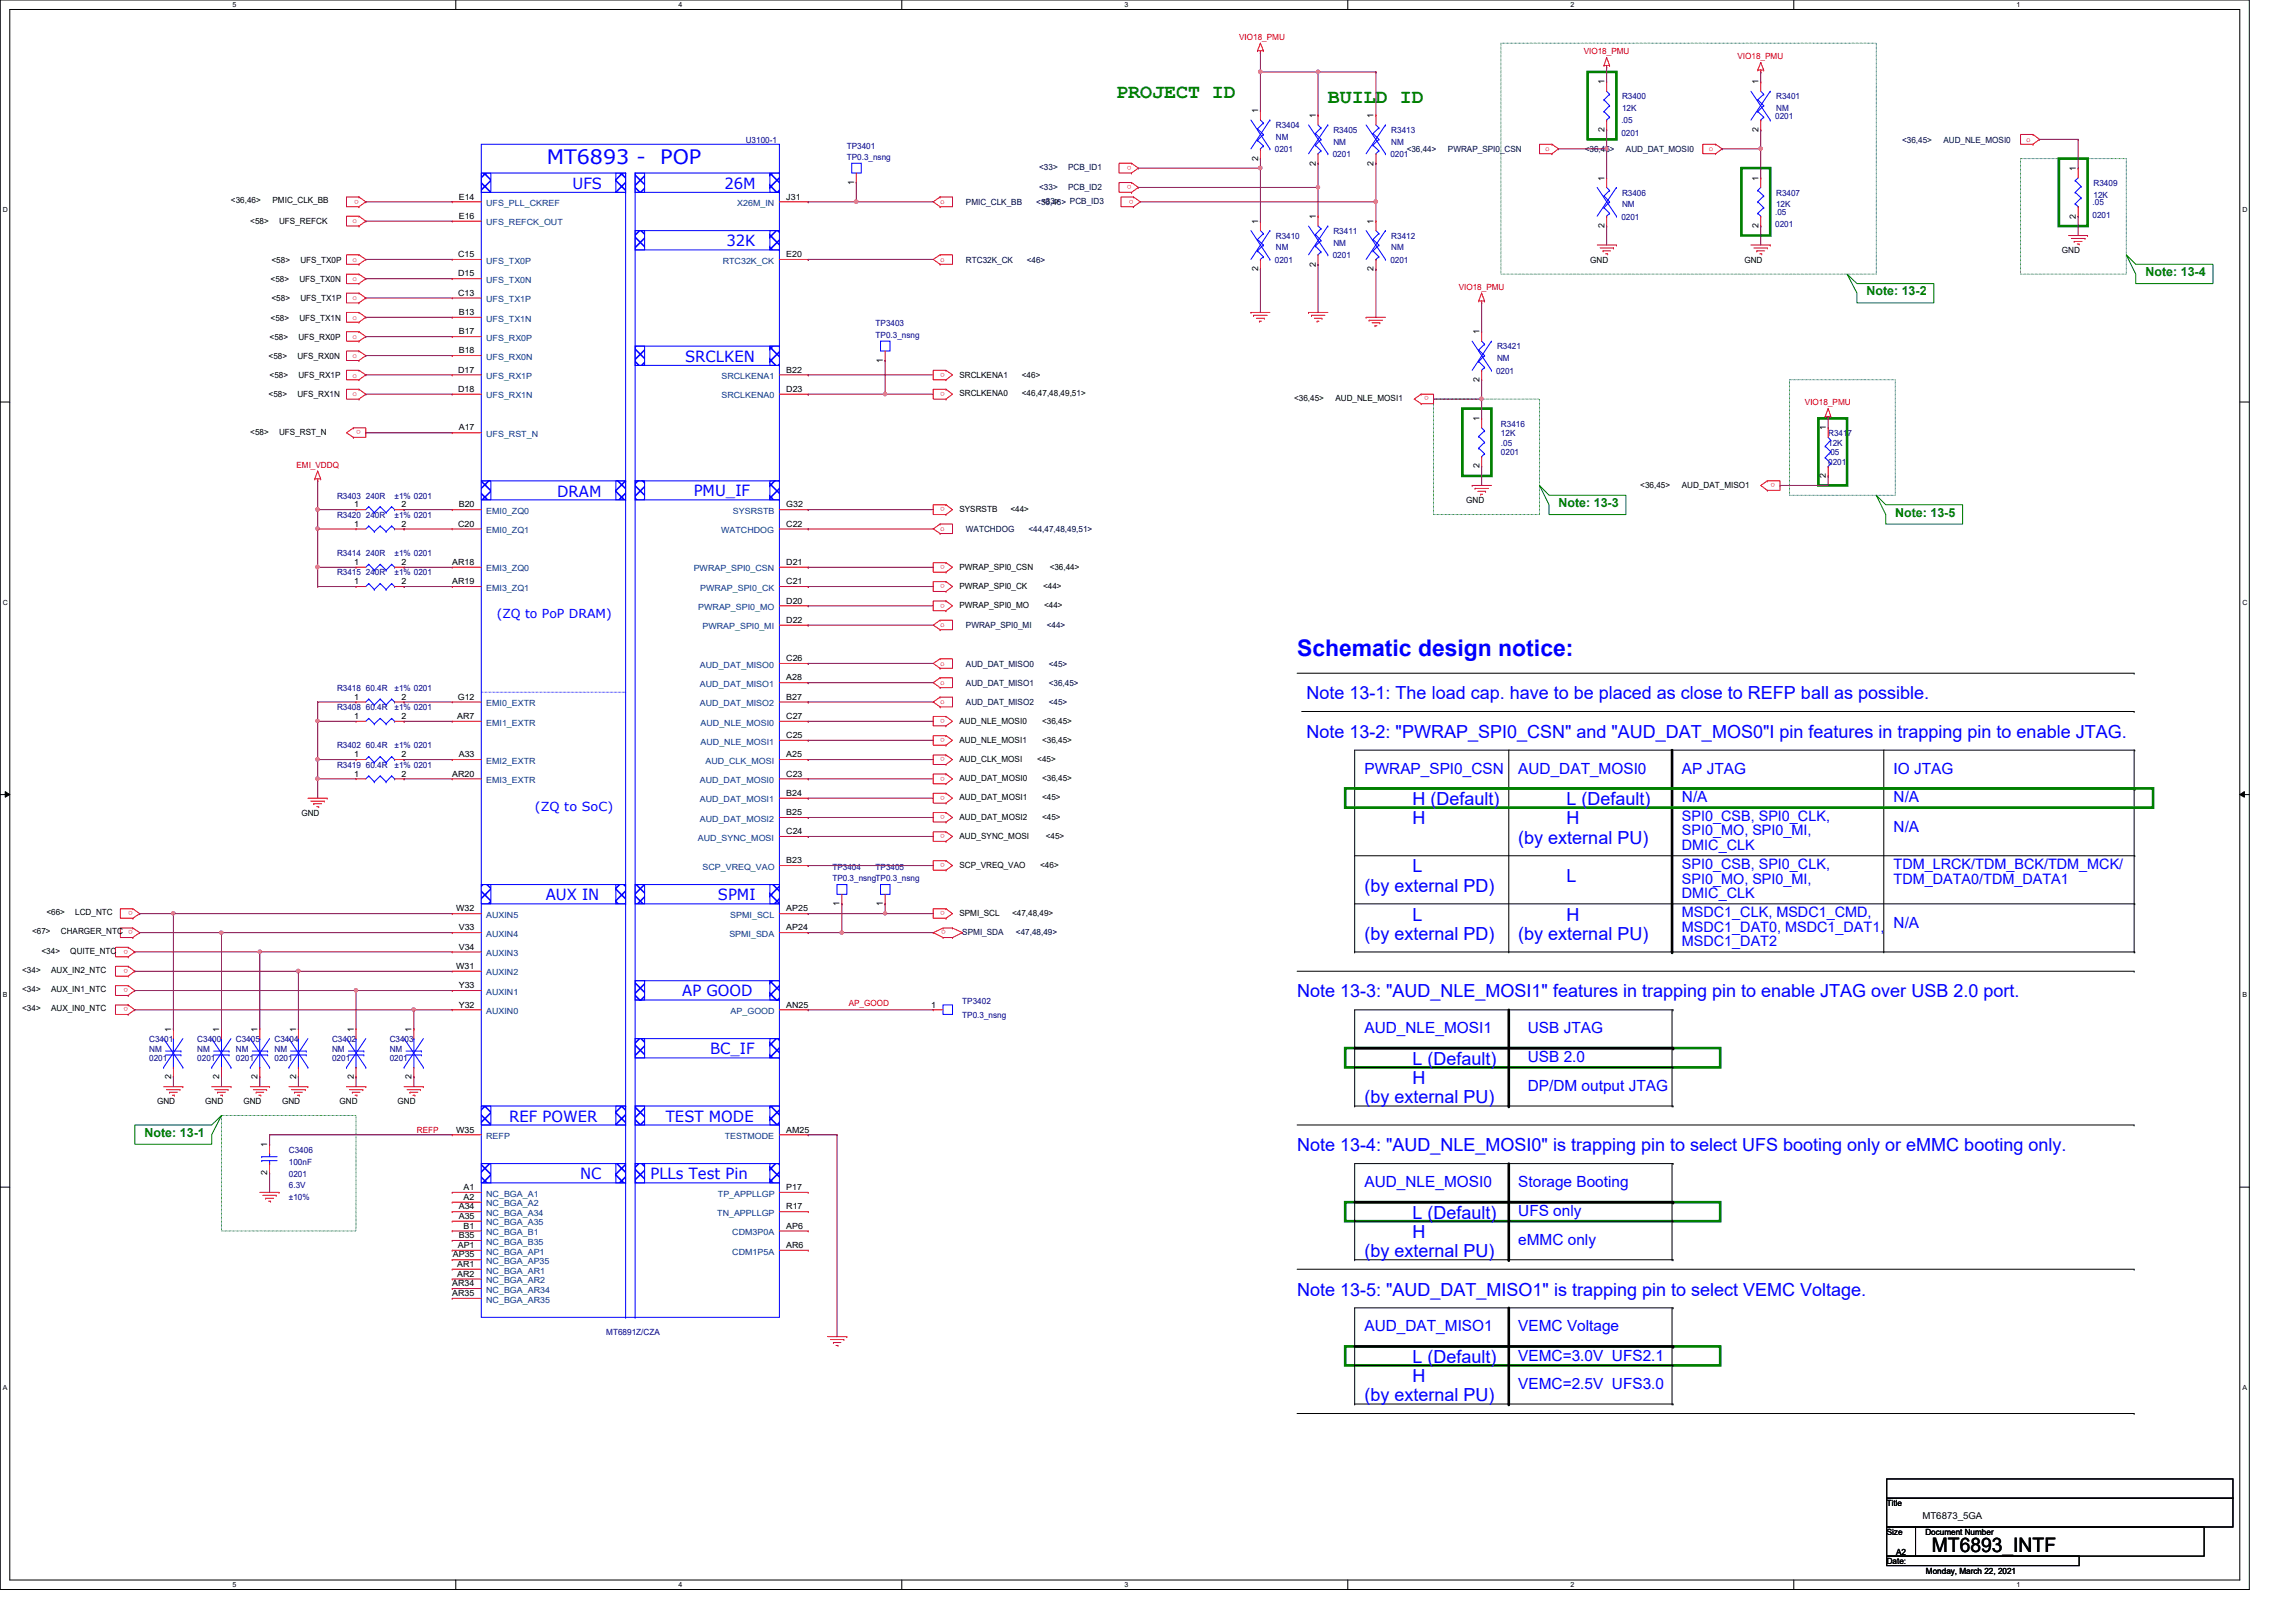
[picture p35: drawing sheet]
<svg xmlns="http://www.w3.org/2000/svg" width="297mm" height="210mm" viewBox="0 0 297 210" stroke-linecap="round" stroke-linejoin="round" font-family="sans-serif">
<defs><g id="words">
<text font-size="3" fill="#00f" x="167.8" y="84.9">Schematic design notice:</text>
<g font-size="2.6" fill="#008000">
<text x="144.4" y="12.7">PROJECT ID</text>
<text x="171.8" y="13.3">BUILD ID</text>
</g>
<g font-size="2.6" fill="#00f">
<text x="70.7" y="21.3">MT6893 -</text>
<text x="85.4" y="21.3">POP</text>
</g>
<text font-size="2.6" x="249.9" y="200.8">MT6893_INTF</text>
<g font-size="2.3" fill="#00f">
<text x="169" y="90.5">Note 13-1: The load cap. have to be placed as close to REFP ball as possible.</text>
<text x="169" y="95.5">Note 13-2: &quot;PWRAP_SPI0_CSN&quot; and &quot;AUD_DAT_MOS0&quot;I pin features in trapping pin to enable JTAG.</text>
<text x="182.7" y="106.7">H</text>
<text x="182.7" y="104.2">H (Default)</text>
<text x="202.6" y="104.2">L (Default)</text>
<text x="202.6" y="106.7">H</text>
<text x="182.7" y="112.9">L</text>
<text x="196.4" y="109.2">(by external PU)</text>
<text x="176.5" y="115.4">(by external PD)</text>
<text x="182.7" y="119.1">L</text>
<text x="202.6" y="119.1">H</text>
<text x="202.6" y="114.2">L</text>
<text x="176.5" y="121.6">(by external PD)</text>
<text x="196.4" y="121.6">(by external PU)</text>
<text x="167.8" y="129.1">Note 13-3: &quot;AUD_NLE_MOSI1&quot; features in trapping pin to enable JTAG over USB 2.0 port.</text>
<text x="182.7" y="137.8">L (Default)</text>
<text x="176.5" y="142.8">(by external PU)</text>
<text x="182.7" y="140.3">H</text>
<text x="167.8" y="149">Note 13-4: &quot;AUD_NLE_MOSI0&quot; is trapping pin to select UFS booting only or eMMC booting only.</text>
<text x="182.7" y="157.7">L (Default)</text>
<text x="182.7" y="160.2">H</text>
<text x="167.8" y="167.7">Note 13-5: &quot;AUD_DAT_MISO1&quot; is trapping pin to select VEMC Voltage.</text>
<text x="176.5" y="162.7">(by external PU)</text>
<text x="182.7" y="178.9">H</text>
<text x="182.7" y="176.4">L (Default)</text>
<text x="176.5" y="181.4">(by external PU)</text>
</g>
<g font-size="2" fill="#00f">
<text x="74.1" y="24.4">UFS</text>
<text x="93.7" y="24.4">26M</text>
<text x="94" y="31.9">32K</text>
<text x="88.6" y="46.8">SRCLKEN</text>
<text x="72.1" y="64.3">DRAM</text>
<text x="89.7" y="64.1">PMU_IF</text>
<text x="176.5" y="100.1">PWRAP_SPI0_CSN</text>
<text x="196.4" y="100.1">AUD_DAT_MOSI0</text>
<text x="217.6" y="100.1">AP JTAG</text>
<text x="245" y="100.1">IO JTAG</text>
<text x="217.6" y="103.8">N/A</text>
<text x="245" y="103.8">N/A</text>
<text x="245" y="107.6">N/A</text>
<text x="70.6" y="116.5">AUX IN</text>
<text x="92.9" y="116.5">SPMI</text>
<text x="245" y="120.1">N/A</text>
<text x="88.3" y="128.9">AP GOOD</text>
<text x="91.9" y="136.4">BC_IF</text>
<text x="176.5" y="133.7">AUD_NLE_MOSI1</text>
<text x="197.7" y="137.5">USB 2.0</text>
<text x="197.7" y="133.7">USB JTAG</text>
<text x="197.7" y="141.2">DP/DM output JTAG</text>
<text x="65.9" y="145.2">REF POWER</text>
<text x="86.1" y="145.2">TEST MODE</text>
<text x="75.1" y="152.6">NC</text>
<text x="84.2" y="152.6">PLLs Test Pin</text>
<text x="176.5" y="153.6">AUD_NLE_MOSI0</text>
<text x="196.4" y="153.6">Storage Booting</text>
<text x="196.4" y="157.4">UFS only</text>
<text x="196.4" y="161.1">eMMC only</text>
<text x="176.5" y="172.3">AUD_DAT_MISO1</text>
<text x="196.4" y="172.3">VEMC Voltage</text>
<text x="196.4" y="176.1">VEMC=3.0V UFS2.1</text>
<text x="196.4" y="179.8">VEMC=2.5V UFS3.0</text>
</g>
<g font-size="1.9" fill="#00f">
<text x="217.6" y="106.2">SPI0_CSB, SPI0_CLK,</text>
<text x="217.6" y="108.1">SPI0_MO, SPI0_MI,</text>
<text x="217.6" y="110">DMIC_CLK</text>
<text x="217.6" y="112.4">SPI0_CSB, SPI0_CLK,</text>
<text x="245" y="112.4">TDM_LRCK/TDM_BCK/TDM_MCK/</text>
<text x="217.6" y="118.7">MSDC1_CLK, MSDC1_CMD,</text>
<text x="217.6" y="114.3">SPI0_MO, SPI0_MI,</text>
<text x="217.6" y="116.2">DMIC_CLK</text>
<text x="245" y="114.3">TDM_DATA0/TDM_DATA1</text>
<text x="217.6" y="120.6">MSDC1_DAT0, MSDC1_DAT1,</text>
<text x="217.6" y="122.5">MSDC1_DAT2</text>
</g>
<g font-size="1.6" fill="#008000">
<text x="277.6" y="35.7">Note: 13-4</text>
<text x="241.5" y="38.2">Note: 13-2</text>
<text x="201.6" y="65.6">Note: 13-3</text>
<text x="245.2" y="66.8">Note: 13-5</text>
<text x="18.7" y="147.1">Note: 13-1</text>
</g>
<g font-size="1.6" fill="#00f">
<text x="64.3" y="80">(ZQ to PoP DRAM)</text>
<text x="69.2" y="104.9">(ZQ to SoC)</text>
</g>
<text font-size="1.2" x="248.7" y="196.5">MT6873_5GA</text>
<g font-size="1.1" fill="#f00">
<text x="160.3" y="5.2">VIO18_PMU</text>
<text x="204.9" y="7">VIO18_PMU</text>
<text x="224.8" y="7.6">VIO18_PMU</text>
<text x="146.4" y="21.5" transform="rotate(180 146.4 21.5)">o</text>
<text x="146.4" y="24" transform="rotate(180 146.4 24)">o</text>
<text x="199.9" y="19.6">o</text>
<text x="221.1" y="19.6">o</text>
<text x="262.1" y="18.3">o</text>
<text x="45.6" y="28.9">o</text>
<text x="46.4" y="25.8" transform="rotate(180 46.4 25.8)">o</text>
<text x="121.6" y="26.4">o</text>
<text x="146.6" y="25.8" transform="rotate(180 146.6 25.8)">o</text>
<text x="45.6" y="33.9">o</text>
<text x="121.6" y="33.9">o</text>
<text x="45.6" y="36.4">o</text>
<text x="45.6" y="38.9">o</text>
<text x="45.6" y="41.4">o</text>
<text x="188.7" y="37.5">VIO18_PMU</text>
<text x="45.6" y="43.9">o</text>
<text x="45.6" y="46.4">o</text>
<text x="45.6" y="48.9">o</text>
<text x="45.6" y="51.3">o</text>
<text x="122.3" y="48.2" transform="rotate(180 122.3 48.2)">o</text>
<text x="122.3" y="50.7" transform="rotate(180 122.3 50.7)">o</text>
<text x="184.9" y="51.3" transform="rotate(180 184.9 51.3)">o</text>
<text x="233.5" y="52.5">VIO18_PMU</text>
<text x="46.7" y="55.7" transform="rotate(180 46.7 55.7)">o</text>
<text x="38.4" y="60.5">EMI_VDDQ</text>
<text x="122.3" y="65.7" transform="rotate(180 122.3 65.7)">o</text>
<text x="229.7" y="62.5" transform="rotate(180 229.7 62.5)">o</text>
<text x="121.6" y="68.7">o</text>
<text x="122.3" y="73.1" transform="rotate(180 122.3 73.1)">o</text>
<text x="122.3" y="75.6" transform="rotate(180 122.3 75.6)">o</text>
<text x="121.6" y="81.2">o</text>
<text x="122.3" y="78.1" transform="rotate(180 122.3 78.1)">o</text>
<text x="121.6" y="86.2">o</text>
<text x="121.6" y="88.6">o</text>
<text x="121.6" y="91.1">o</text>
<text x="122.3" y="93" transform="rotate(180 122.3 93)">o</text>
<text x="122.3" y="95.5" transform="rotate(180 122.3 95.5)">o</text>
<text x="122.3" y="98" transform="rotate(180 122.3 98)">o</text>
<text x="122.3" y="100.5" transform="rotate(180 122.3 100.5)">o</text>
<text x="122.3" y="103" transform="rotate(180 122.3 103)">o</text>
<text x="122.3" y="105.5" transform="rotate(180 122.3 105.5)">o</text>
<text x="122.3" y="107.9" transform="rotate(180 122.3 107.9)">o</text>
<text x="122.3" y="111.7" transform="rotate(180 122.3 111.7)">o</text>
<text x="17.2" y="117.9" transform="rotate(180 17.2 117.9)">o</text>
<text x="122.3" y="117.9" transform="rotate(180 122.3 117.9)">o</text>
<text x="16.6" y="122.9" transform="rotate(180 16.6 122.9)">o</text>
<text x="16.6" y="125.4" transform="rotate(180 16.6 125.4)">o</text>
<text x="17.2" y="120.4" transform="rotate(180 17.2 120.4)">o</text>
<text x="122.4" y="120.4" transform="rotate(180 122.4 120.4)">o</text>
<text x="16.6" y="127.9" transform="rotate(180 16.6 127.9)">o</text>
<text x="16.6" y="130.3" transform="rotate(180 16.6 130.3)">o</text>
<text x="109.8" y="130.2">AP_GOOD</text>
<text x="53.9" y="146.6">REFP</text>
</g>
<g font-size="1.1">
<text x="207.6" y="10.9" transform="rotate(-90 207.6 10.9)">1</text>
<text x="227.5" y="10.9" transform="rotate(-90 227.5 10.9)">1</text>
<text x="162.8" y="14.6" transform="rotate(-90 162.8 14.6)">1</text>
<text x="170.2" y="15.3" transform="rotate(-90 170.2 15.3)">1</text>
<text x="177.7" y="15.3" transform="rotate(-90 177.7 15.3)">1</text>
<text x="207.6" y="17.1" transform="rotate(-90 207.6 17.1)">2</text>
<text x="227.5" y="17.1" transform="rotate(-90 227.5 17.1)">2</text>
<text x="110.5" y="23.9" transform="rotate(-90 110.5 23.9)">1</text>
<text x="162.8" y="20.8" transform="rotate(-90 162.8 20.8)">2</text>
<text x="170.2" y="21.4" transform="rotate(-90 170.2 21.4)">2</text>
<text x="177.7" y="21.4" transform="rotate(-90 177.7 21.4)">2</text>
<text x="207.6" y="23.4" transform="rotate(-90 207.6 23.4)">1</text>
<text x="227.5" y="23.4" transform="rotate(-90 227.5 23.4)">1</text>
<text x="268.6" y="22.1" transform="rotate(-90 268.6 22.1)">1</text>
<text x="29.9" y="26.3">&lt;36,46&gt;</text>
<text x="32.4" y="29">&lt;58&gt;</text>
<text x="35.3" y="26.3">PMIC_CLK_BB</text>
<text x="36.1" y="29">UFS_REFCK</text>
<text x="59.3" y="25.8">E14</text>
<text x="59.3" y="28.3">E16</text>
<text x="101.7" y="25.8">J31</text>
<text x="162.8" y="29" transform="rotate(-90 162.8 29)">1</text>
<text x="170.2" y="28.4" transform="rotate(-90 170.2 28.4)">1</text>
<text x="177.7" y="29" transform="rotate(-90 177.7 29)">1</text>
<text x="207.6" y="29.5" transform="rotate(-90 207.6 29.5)">2</text>
<text x="227.5" y="29.5" transform="rotate(-90 227.5 29.5)">2</text>
<text x="268.6" y="28.3" transform="rotate(-90 268.6 28.3)">2</text>
<text x="35.1" y="34">&lt;58&gt;</text>
<text x="38.9" y="34">UFS_TX0P</text>
<text x="59.3" y="33.3">C15</text>
<text x="59.3" y="35.8">D15</text>
<text x="101.7" y="33.3">E20</text>
<text x="162.8" y="35.1" transform="rotate(-90 162.8 35.1)">2</text>
<text x="170.2" y="34.5" transform="rotate(-90 170.2 34.5)">2</text>
<text x="177.7" y="35.1" transform="rotate(-90 177.7 35.1)">2</text>
<text x="205.7" y="34">GND</text>
<text x="225.7" y="34">GND</text>
<text x="266.7" y="32.8">GND</text>
<text x="35" y="36.5">&lt;58&gt;</text>
<text x="35" y="41.5">&lt;58&gt;</text>
<text x="35.1" y="39">&lt;58&gt;</text>
<text x="38.7" y="36.5">UFS_TX0N</text>
<text x="38.7" y="41.5">UFS_TX1N</text>
<text x="38.9" y="39">UFS_TX1P</text>
<text x="59.3" y="38.3">C13</text>
<text x="59.3" y="40.8">B13</text>
<text x="34.8" y="46.5">&lt;58&gt;</text>
<text x="34.9" y="44">&lt;58&gt;</text>
<text x="38.5" y="46.5">UFS_RX0N</text>
<text x="38.6" y="44">UFS_RX0P</text>
<text x="59.3" y="43.3">B17</text>
<text x="59.3" y="45.7">B18</text>
<text x="114.2" y="46.9" transform="rotate(-90 114.2 46.9)">1</text>
<text x="191.4" y="43.3" transform="rotate(-90 191.4 43.3)">1</text>
<text x="34.8" y="51.4">&lt;58&gt;</text>
<text x="34.9" y="49">&lt;58&gt;</text>
<text x="38.5" y="51.4">UFS_RX1N</text>
<text x="38.6" y="49">UFS_RX1P</text>
<text x="59.3" y="48.2">D17</text>
<text x="59.3" y="50.7">D18</text>
<text x="101.7" y="50.7">D23</text>
<text x="101.7" y="48.2">B22</text>
<text x="124.1" y="48.9">SRCLKENA1</text>
<text x="124.1" y="51.3">SRCLKENA0</text>
<text x="132.2" y="48.9">&lt;46&gt;</text>
<text x="132.2" y="51.3">&lt;46,47,48,49,51&gt;</text>
<text x="167.4" y="51.9">&lt;36,45&gt;</text>
<text x="172.8" y="51.9">AUD_NLE_MOSI1</text>
<text x="191.4" y="49.4" transform="rotate(-90 191.4 49.4)">2</text>
<text x="32.4" y="56.3">&lt;58&gt;</text>
<text x="36.1" y="56.3">UFS_RST_N</text>
<text x="59.3" y="55.7">A17</text>
<text x="191.4" y="54.5" transform="rotate(-90 191.4 54.5)">1</text>
<text x="236.2" y="55.7" transform="rotate(-90 236.2 55.7)">1</text>
<text x="45.8" y="65.7">1</text>
<text x="51.9" y="65.7">2</text>
<text x="59.3" y="65.7">B20</text>
<text x="101.7" y="65.7">G32</text>
<text x="189.7" y="65.2">GND</text>
<text x="191.4" y="60.6" transform="rotate(-90 191.4 60.6)">2</text>
<text x="212.2" y="63.2">&lt;36,45&gt;</text>
<text x="217.6" y="63.2">AUD_DAT_MISO1</text>
<text x="236.2" y="61.9" transform="rotate(-90 236.2 61.9)">2</text>
<text x="45.8" y="68.2">1</text>
<text x="51.9" y="68.2">2</text>
<text x="59.3" y="68.2">C20</text>
<text x="101.7" y="68.2">C22</text>
<text x="124.1" y="66.3">SYSRSTB</text>
<text x="130.7" y="66.3">&lt;44&gt;</text>
<text x="45.8" y="73.1">1</text>
<text x="45.8" y="75.6">1</text>
<text x="51.9" y="73.1">2</text>
<text x="51.9" y="75.6">2</text>
<text x="58.5" y="73.1">AR18</text>
<text x="58.5" y="75.6">AR19</text>
<text x="101.7" y="75.6">C21</text>
<text x="101.7" y="73.1">D21</text>
<text x="124.1" y="73.7">PWRAP_SPI0_CSN</text>
<text x="124.1" y="76.2">PWRAP_SPI0_CK</text>
<text x="135" y="76.2">&lt;44&gt;</text>
<text x="135.8" y="73.7">&lt;36,44&gt;</text>
<text x="101.7" y="78.1">D20</text>
<text x="101.7" y="80.6">D22</text>
<text x="124.1" y="78.7">PWRAP_SPI0_MO</text>
<text x="135.1" y="78.7">&lt;44&gt;</text>
<text x="101.7" y="85.6">C26</text>
<text x="101.7" y="88.1">A28</text>
<text x="45.8" y="90.6">1</text>
<text x="45.8" y="93">1</text>
<text x="51.9" y="90.6">2</text>
<text x="51.9" y="93">2</text>
<text x="59.1" y="93">AR7</text>
<text x="59.2" y="90.6">G12</text>
<text x="101.7" y="90.6">B27</text>
<text x="101.7" y="93">C27</text>
<text x="101.7" y="95.5">C25</text>
<text x="124.1" y="93.6">AUD_NLE_MOSI0</text>
<text x="134.8" y="93.6">&lt;36,45&gt;</text>
<text x="45.8" y="100.5">1</text>
<text x="45.8" y="98">1</text>
<text x="51.9" y="100.5">2</text>
<text x="51.9" y="98">2</text>
<text x="58.5" y="100.5">AR20</text>
<text x="59.3" y="98">A33</text>
<text x="101.7" y="98">A25</text>
<text x="101.7" y="100.5">C23</text>
<text x="124.1" y="96.1">AUD_NLE_MOSI1</text>
<text x="124.1" y="98.6">AUD_CLK_MOSI</text>
<text x="124.1" y="101.1">AUD_DAT_MOSI0</text>
<text x="134.2" y="98.6">&lt;45&gt;</text>
<text x="134.8" y="96.1">&lt;36,45&gt;</text>
<text x="134.8" y="101.1">&lt;36,45&gt;</text>
<text x="39" y="105.6">GND</text>
<text x="101.7" y="103">B24</text>
<text x="101.7" y="105.5">B25</text>
<text x="101.7" y="107.9">C24</text>
<text x="124.1" y="103.6">AUD_DAT_MOSI1</text>
<text x="124.1" y="106.1">AUD_DAT_MOSI2</text>
<text x="134.8" y="103.6">&lt;45&gt;</text>
<text x="134.8" y="106.1">&lt;45&gt;</text>
<text x="101.7" y="111.7">B23</text>
<text x="124.1" y="108.6">AUD_SYNC_MOSI</text>
<text x="124.1" y="112.3">SCP_VREQ_VAO</text>
<text x="134.6" y="112.3">&lt;46&gt;</text>
<text x="135.3" y="108.6">&lt;45&gt;</text>
<text x="6" y="118.4">&lt;66&gt;</text>
<text x="9.7" y="118.4">LCD_NTC</text>
<text x="59" y="117.9">W32</text>
<text x="101.7" y="117.9">AP25</text>
<text x="108.6" y="117.3" transform="rotate(-90 108.6 117.3)">1</text>
<text x="114.2" y="117.3" transform="rotate(-90 114.2 117.3)">1</text>
<text x="124.1" y="118.5">SPMI_SCL</text>
<text x="130.9" y="118.5">&lt;47,48,49&gt;</text>
<text x="2.9" y="125.9">&lt;34&gt;</text>
<text x="4.1" y="120.9">&lt;67&gt;</text>
<text x="5.4" y="123.4">&lt;34&gt;</text>
<text x="6.6" y="125.9">AUX_IN2_NTC</text>
<text x="7.9" y="120.9">CHARGER_NTC</text>
<text x="9.1" y="123.4">QUITE_NTC</text>
<text x="59" y="125.4">W31</text>
<text x="59.3" y="120.4">V33</text>
<text x="59.3" y="122.9">V34</text>
<text x="101.7" y="120.4">AP24</text>
<text x="2.9" y="128.4">&lt;34&gt;</text>
<text x="2.9" y="130.9">&lt;34&gt;</text>
<text x="6.6" y="128.4">AUX_IN1_NTC</text>
<text x="6.6" y="130.9">AUX_IN0_NTC</text>
<text x="59.3" y="127.9">Y33</text>
<text x="59.3" y="130.4">Y32</text>
<text x="101.7" y="130.4">AN25</text>
<text x="120.5" y="130.4">1</text>
<text x="22.1" y="133.5" transform="rotate(-90 22.1 133.5)">1</text>
<text x="28.4" y="133.5" transform="rotate(-90 28.4 133.5)">1</text>
<text x="33.3" y="133.5" transform="rotate(-90 33.3 133.5)">1</text>
<text x="38.3" y="133.5" transform="rotate(-90 38.3 133.5)">1</text>
<text x="45.8" y="133.5" transform="rotate(-90 45.8 133.5)">1</text>
<text x="53.3" y="133.5" transform="rotate(-90 53.3 133.5)">1</text>
<text x="20.3" y="142.9">GND</text>
<text x="22.1" y="139.7" transform="rotate(-90 22.1 139.7)">2</text>
<text x="26.5" y="142.9">GND</text>
<text x="28.4" y="139.7" transform="rotate(-90 28.4 139.7)">2</text>
<text x="31.5" y="142.9">GND</text>
<text x="33.3" y="139.7" transform="rotate(-90 33.3 139.7)">2</text>
<text x="36.5" y="142.9">GND</text>
<text x="38.3" y="139.7" transform="rotate(-90 38.3 139.7)">2</text>
<text x="43.9" y="142.9">GND</text>
<text x="45.8" y="139.7" transform="rotate(-90 45.8 139.7)">2</text>
<text x="51.4" y="142.9">GND</text>
<text x="53.3" y="139.7" transform="rotate(-90 53.3 139.7)">2</text>
<text x="34.6" y="148.5" transform="rotate(-90 34.6 148.5)">1</text>
<text x="59" y="146.6">W35</text>
<text x="101.7" y="146.6">AM25</text>
<text x="34.6" y="152.1" transform="rotate(-90 34.6 152.1)">2</text>
<text x="60" y="155.3">A2</text>
<text x="60" y="154">A1</text>
<text x="101.7" y="154">P17</text>
<text x="59.2" y="161.5">AP1</text>
<text x="59.3" y="156.5">A34</text>
<text x="59.3" y="157.7">A35</text>
<text x="59.3" y="160.2">B35</text>
<text x="60" y="159">B1</text>
<text x="101.7" y="156.5">R17</text>
<text x="101.7" y="159">AP6</text>
<text x="101.7" y="161.5">AR6</text>
<text x="58.5" y="166.5">AR34</text>
<text x="58.5" y="167.7">AR35</text>
<text x="58.6" y="162.7">AP35</text>
<text x="59.1" y="164">AR1</text>
<text x="59.1" y="165.2">AR2</text>
<text x="244.1" y="194.9">Title</text>
<text x="244.1" y="198.7">Size</text>
<text x="244.1" y="202.4">Date:</text>
<text x="245.3" y="201.2">A2</text>
<text x="249.1" y="198.7">Document Number</text>
<text x="249.2" y="203.7">Monday, March 22, 2021</text>
</g>
<g font-size="1.1" fill="#000080">
<text x="165.1" y="16.6">R3404</text>
<text x="172.5" y="17.2">R3405</text>
<text x="180" y="17.2">R3413</text>
<text x="209.8" y="16">.05</text>
<text x="209.8" y="17.6">0201</text>
<text x="209.8" y="12.9">R3400</text>
<text x="209.8" y="14.4">12K</text>
<text x="229.7" y="15.4">0201</text>
<text x="229.8" y="12.9">R3401</text>
<text x="229.8" y="14.4">NM</text>
<text x="96.5" y="18.5">U3100-1</text>
<text x="109.6" y="19.2">TP3401</text>
<text x="109.6" y="20.7">TP0.3_nsng</text>
<text x="164.9" y="19.7">0201</text>
<text x="165.1" y="18.1">NM</text>
<text x="172.4" y="20.3">0201</text>
<text x="172.5" y="18.7">NM</text>
<text x="179.9" y="20.3">0201</text>
<text x="180" y="18.7">NM</text>
<text x="209.8" y="28.4">0201</text>
<text x="209.8" y="25.3">R3406</text>
<text x="209.8" y="26.8">NM</text>
<text x="229.7" y="27.8">.05</text>
<text x="229.7" y="29.4">0201</text>
<text x="229.8" y="25.3">R3407</text>
<text x="229.8" y="26.8">12K</text>
<text x="270.7" y="26.5">.05</text>
<text x="270.7" y="28.2">0201</text>
<text x="270.8" y="24.1">R3409</text>
<text x="270.8" y="25.6">12K</text>
<text x="164.9" y="34">0201</text>
<text x="165.1" y="30.9">R3410</text>
<text x="165.1" y="32.4">NM</text>
<text x="172.4" y="33.4">0201</text>
<text x="172.5" y="30.3">R3411</text>
<text x="172.5" y="31.8">NM</text>
<text x="179.9" y="34">0201</text>
<text x="180" y="30.9">R3412</text>
<text x="180" y="32.4">NM</text>
<text x="113.3" y="42.2">TP3403</text>
<text x="113.3" y="43.7">TP0.3_nsng</text>
<text x="193.7" y="45.2">R3421</text>
<text x="193.7" y="46.7">NM</text>
<text x="193.5" y="48.3">0201</text>
<text x="194.2" y="55.2">R3416</text>
<text x="194.2" y="56.4">12K</text>
<text x="194.2" y="57.7">.05</text>
<text x="194.2" y="58.9">0201</text>
<text x="236.5" y="56.4">R3417</text>
<text x="236.5" y="57.7">12K</text>
<text x="236.5" y="58.9">.05</text>
<text x="43.6" y="64.5">R3403 240R</text>
<text x="51" y="64.5">±1% 0201</text>
<text x="236.5" y="60.2">0201</text>
<text x="43.6" y="67">R3420 240R</text>
<text x="43.6" y="72">R3414 240R</text>
<text x="51" y="67">±1% 0201</text>
<text x="51" y="72">±1% 0201</text>
<text x="43.6" y="74.5">R3415 240R</text>
<text x="51" y="74.5">±1% 0201</text>
<text x="43.6" y="89.4">R3418 60.4R</text>
<text x="51" y="89.4">±1% 0201</text>
<text x="43.6" y="91.9">R3408 60.4R</text>
<text x="51" y="91.9">±1% 0201</text>
<text x="43.6" y="99.4">R3419 60.4R</text>
<text x="43.6" y="96.9">R3402 60.4R</text>
<text x="51" y="99.4">±1% 0201</text>
<text x="51" y="96.9">±1% 0201</text>
<text x="107.7" y="112.6">TP3404</text>
<text x="113.3" y="112.6">TP3405</text>
<text x="107.7" y="114">TP0.3_nsngTP0.3_nsng</text>
<text x="124.5" y="129.9">TP3402</text>
<text x="124.5" y="131.7">TP0.3_nsng</text>
<text x="19.3" y="134.8">C3401</text>
<text x="19.3" y="136.1">NM</text>
<text x="19.3" y="137.3">0201</text>
<text x="25.5" y="134.8">C3400</text>
<text x="25.5" y="136.1">NM</text>
<text x="25.5" y="137.3">0201</text>
<text x="30.5" y="134.8">C3405</text>
<text x="30.5" y="136.1">NM</text>
<text x="30.5" y="137.3">0201</text>
<text x="35.5" y="134.8">C3404</text>
<text x="35.5" y="136.1">NM</text>
<text x="35.5" y="137.3">0201</text>
<text x="43" y="134.8">C3402</text>
<text x="43" y="136.1">NM</text>
<text x="43" y="137.3">0201</text>
<text x="50.4" y="134.8">C3403</text>
<text x="50.4" y="136.1">NM</text>
<text x="50.4" y="137.3">0201</text>
<text x="37.4" y="149.3">C3406</text>
<text x="37.4" y="150.7">100nF</text>
<text x="37.4" y="152.3">0201</text>
<text x="37.4" y="153.8">6.3V</text>
<text x="37.4" y="155.2">±10%</text>
<text x="78.4" y="172.8">MT6891Z/CZA</text>
</g>
<g font-size="1.1" fill="#000040">
<text x="134.4" y="22.1">&lt;33&gt;</text>
<text x="138.2" y="22.1">PCB_ID1</text>
<text x="182" y="19.7">&lt;36,44&gt;</text>
<text x="187.3" y="19.7">PWRAP_SPI0_CSN</text>
<text x="205" y="19.7">&lt;36,45&gt;</text>
<text x="210.4" y="19.7">AUD_DAT_MOSI0</text>
<text x="246.1" y="18.5">&lt;36,45&gt;</text>
<text x="251.4" y="18.5">AUD_NLE_MOSI0</text>
<text x="125" y="26.5">PMIC_CLK_BB</text>
<text x="134.1" y="26.5">&lt;36,46&gt; PCB_ID3</text>
<text x="134.4" y="24.6">&lt;33&gt;</text>
<text x="134.7" y="26.4">&lt;33&gt;</text>
<text x="138.2" y="24.6">PCB_ID2</text>
<text x="125" y="34">RTC32K_CK</text>
<text x="132.8" y="34">&lt;46&gt;</text>
<text x="125" y="68.9">WATCHDOG</text>
<text x="133.1" y="68.9">&lt;44,47,48,49,51&gt;</text>
<text x="125" y="81.3">PWRAP_SPI0_MI</text>
<text x="135.4" y="81.3">&lt;44&gt;</text>
<text x="125" y="86.3">AUD_DAT_MISO0</text>
<text x="125" y="88.8">AUD_DAT_MISO1</text>
<text x="135.7" y="86.3">&lt;45&gt;</text>
<text x="135.7" y="88.8">&lt;36,45&gt;</text>
<text x="125" y="91.3">AUD_DAT_MISO2</text>
<text x="135.7" y="91.3">&lt;45&gt;</text>
<text x="124.5" y="121">SPMI_SDA</text>
<text x="131.4" y="121">&lt;47,48,49&gt;</text>
</g>
<g font-size="1.1" fill="#004080">
<text x="62.9" y="26.7">UFS_PLL_CKREF</text>
<text x="62.9" y="29.2">UFS_REFCK_OUT</text>
<text x="95.4" y="26.7">X26M_IN</text>
<text x="62.9" y="34.1">UFS_TX0P</text>
<text x="93.5" y="34.1">RTC32K_CK</text>
<text x="62.9" y="36.6">UFS_TX0N</text>
<text x="62.9" y="39.1">UFS_TX1P</text>
<text x="62.9" y="41.6">UFS_TX1N</text>
<text x="62.9" y="44.1">UFS_RX0P</text>
<text x="62.9" y="46.6">UFS_RX0N</text>
<text x="62.9" y="49.1">UFS_RX1P</text>
<text x="62.9" y="51.6">UFS_RX1N</text>
<text x="93.3" y="51.6">SRCLKENA0</text>
<text x="93.3" y="49.1">SRCLKENA1</text>
<text x="62.9" y="56.6">UFS_RST_N</text>
<text x="62.9" y="69">EMI0_ZQ1</text>
<text x="62.9" y="66.5">EMI0_ZQ0</text>
<text x="93.3" y="69">WATCHDOG</text>
<text x="94.8" y="66.5">SYSRSTB</text>
<text x="62.9" y="74">EMI3_ZQ0</text>
<text x="62.9" y="76.5">EMI3_ZQ1</text>
<text x="89.7" y="74">PWRAP_SPI0_CSN</text>
<text x="90.6" y="76.5">PWRAP_SPI0_CK</text>
<text x="90.3" y="79">PWRAP_SPI0_MO</text>
<text x="90.9" y="81.4">PWRAP_SPI0_MI</text>
<text x="90.5" y="86.4">AUD_DAT_MISO0</text>
<text x="90.5" y="88.9">AUD_DAT_MISO1</text>
<text x="62.9" y="91.4">EMI0_EXTR</text>
<text x="62.9" y="93.9">EMI1_EXTR</text>
<text x="90.5" y="91.4">AUD_DAT_MISO2</text>
<text x="90.6" y="93.9">AUD_NLE_MOSI0</text>
<text x="62.9" y="98.8">EMI2_EXTR</text>
<text x="62.9" y="101.3">EMI3_EXTR</text>
<text x="90.5" y="101.3">AUD_DAT_MOSI0</text>
<text x="90.6" y="96.4">AUD_NLE_MOSI1</text>
<text x="91.3" y="98.8">AUD_CLK_MOSI</text>
<text x="90.5" y="103.8">AUD_DAT_MOSI1</text>
<text x="90.5" y="106.3">AUD_DAT_MOSI2</text>
<text x="90.3" y="108.8">AUD_SYNC_MOSI</text>
<text x="90.9" y="112.6">SCP_VREQ_VAO</text>
<text x="62.9" y="118.8">AUXIN5</text>
<text x="94.5" y="118.8">SPMI_SCL</text>
<text x="62.9" y="121.2">AUXIN4</text>
<text x="62.9" y="123.7">AUXIN3</text>
<text x="94.4" y="121.2">SPMI_SDA</text>
<text x="62.9" y="126.2">AUXIN2</text>
<text x="62.9" y="128.7">AUXIN1</text>
<text x="62.9" y="131.2">AUXIN0</text>
<text x="94.5" y="131.2">AP_GOOD</text>
<text x="62.9" y="147.4">REFP</text>
<text x="93.8" y="147.4">TESTMODE</text>
<text x="62.9" y="154.9">NC_BGA_A1</text>
<text x="92.9" y="154.9">TP_APPLLGP</text>
<text x="62.9" y="156.1">NC_BGA_A2</text>
<text x="62.9" y="157.4">NC_BGA_A34</text>
<text x="62.9" y="158.6">NC_BGA_A35</text>
<text x="62.9" y="159.9">NC_BGA_B1</text>
<text x="62.9" y="161.1">NC_BGA_B35</text>
<text x="92.8" y="157.4">TN_APPLLGP</text>
<text x="94.7" y="159.9">CDM3P0A</text>
<text x="62.9" y="162.3">NC_BGA_AP1</text>
<text x="62.9" y="163.6">NC_BGA_AP35</text>
<text x="62.9" y="164.8">NC_BGA_AR1</text>
<text x="62.9" y="167.3">NC_BGA_AR34</text>
<text x="62.9" y="166.1">NC_BGA_AR2</text>
<text x="94.7" y="162.3">CDM1P5A</text>
<text x="62.9" y="168.6">NC_BGA_AR35</text>
</g>
<g font-size=".9">
<text x="30.1" y=".9">5</text>
<text x="87.8" y=".9">4</text>
<text x="145.5" y=".9">3</text>
<text x="203.2" y=".9">2</text>
<text x="260.9" y=".9">1</text>
<text x=".4" y="27.4">D</text>
<text x="290.1" y="27.4">D</text>
<text x=".4" y="78.2">C</text>
<text x="290.1" y="78.2">C</text>
<text x=".4" y="129">B</text>
<text x="290.1" y="129">B</text>
<text x=".4" y="179.8">A</text>
<text x="290.1" y="179.8">A</text>
<text x="30.1" y="205.4">5</text>
<text x="87.8" y="205.4">4</text>
<text x="145.5" y="205.4">3</text>
<text x="203.2" y="205.4">2</text>
<text x="260.9" y="205.4">1</text>
</g>
</g></defs>
<path d="M0 0h291v205.7h-291zM1.3 1.2h288.5v203.3h-288.5z" fill="none" stroke="#000" stroke-width=".13"/>
<g fill="#fff">
<path d="M30.1 .1h.5v1h-.5z"/>
<path d="M30.1 204.6h.5v1h-.5z"/>
</g>
<path d="M59 0v1.2M59 204.5v1.2" fill="none" stroke="#000" stroke-width=".13"/>
<g fill="#fff">
<path d="M87.8 .1h.5v1h-.5z"/>
<path d="M87.8 204.6h.5v1h-.5z"/>
</g>
<path d="M116.7 0v1.2M116.7 204.5v1.2" fill="none" stroke="#000" stroke-width=".13"/>
<g fill="#fff">
<path d="M145.5 .1h.5v1h-.5z"/>
<path d="M145.5 204.6h.5v1h-.5z"/>
</g>
<path d="M174.4 0v1.2M174.4 204.5v1.2" fill="none" stroke="#000" stroke-width=".13"/>
<g fill="#fff">
<path d="M203.2 .1h.5v1h-.5z"/>
<path d="M203.2 204.6h.5v1h-.5z"/>
</g>
<path d="M232.1 0v1.2M232.1 204.5v1.2" fill="none" stroke="#000" stroke-width=".13"/>
<g fill="#fff">
<path d="M260.9 .1h.5v1h-.5z"/>
<path d="M260.9 204.6h.5v1h-.5z"/>
<path d="M.4 26.6h.6v1h-.6z"/>
<path d="M290.1 26.6h.6v1h-.6z"/>
<path d="M.4 77.4h.6v1h-.6z"/>
<path d="M290.1 77.4h.6v1h-.6z"/>
</g>
<path d="M0 52h1.3M289.8 52h1.2" fill="none" stroke="#000" stroke-width=".13"/>
<g fill="#fff">
<path d="M.4 128.2h.6v1h-.6z"/>
<path d="M290.1 128.2h.6v1h-.6z"/>
</g>
<path d="M0 102.8h1.3M.7 102.4l.6 .4-.6 .4zM289.8 102.8l.6-.4v.8zM289.8 102.8h1.2" fill="none" stroke="#000" stroke-width=".13"/>
<path d="M.7 102.4l.6 .4-.6 .4zM289.8 102.8l.6-.4v.8z" fill="#000"/>
<g fill="#fff">
<path d="M.4 179h.5v1h-.5z"/>
<path d="M290.1 179h.6v1h-.6z"/>
</g>
<g fill="none" stroke="#000" stroke-width=".13">
<path d="M167.8 87.1h108.3M168.4 92.1h107.7M195.2 97.1v26.1M243.7 97.1v26.1M276.1 87.1h.1M276.1 92.1h.1M276.1 97.1v26.1M276.2 97.1h.1M276.2 97.1h-100.9v26.1M175.3 104.5h100.9M175.3 110.7h100.9M175.3 117h100.9"/>
<path d="M276.2 104.5h.1M276.2 110.7h.1M276.2 117h.1M167.8 125.7h108.3M175.3 123.2h.1M175.3 123.2h100.9M175.3 138.1h41.1M195.2 123.2h.1M216.3 130.7v12.4M216.4 130.7h.1M216.4 138.1h.1M216.4 130.7h-41.1v12.4"/>
<path d="M243.7 123.2h.1M276.1 123.2h.1M276.1 125.7h.1M276.2 123.2h.1M0 153.6h1.3M167.8 145.6h108.3M175.3 143.1h.1M175.3 143.1h41.1M175.3 158h41.1M216.3 143.1h.1M216.3 150.6v12.4M216.4 143.1h.1"/>
<path d="M216.4 150.6h.1M216.4 158h.1M216.4 150.6h-41.1v12.4M276.1 145.6h.1M289.8 153.6h1.2M167.8 164.3h108.3M175.3 163h.1M175.3 163h41.1M175.3 176.7h41.1M216.3 163h.1M216.3 169.2v12.5M216.4 163h.1"/>
<path d="M216.4 169.2h.1M216.4 176.7h.1M216.4 169.2h-41.1v12.5M276.1 164.3h.1M167.8 182.9h108.3M175.3 181.7h.1M175.3 181.7h41.1M216.3 181.7h.1M216.4 181.7h.1M244.1 191.4h44.8v2.5h-44.8zM244.1 193.9h44.8v3.7h-44.8zM244.1 197.6h3.7v3.8h-3.7z"/>
<path d="M247.8 197.6h37.4v3.8h-37.4zM276.1 182.9h.1M244.1 201.4h24.9v1.2h-24.9z"/>
</g>
<path d="M194.2 5.6h48.5v29.9h-48.5zM239 35.5l1.2 1.2h10v2.5h-10v-1.3zM261.4 20.5h13.7v15h-13.7zM275.1 33l1.2 1.2h10v2.5h-10v-1.2zM185.5 51.6h13.7v15h-13.7zM231.5 49.1h13.7v15h-13.7zM199.2 62.8l1.2 1.3h10v2.5h-10v-1.3zM242.7 64.1l1.3 1.2h9.9v2.5h-9.9v-1.2zM17.4 145.6h10l1.3-1.2-1.3 2.5v1.2h-10zM28.7 144.4h17.4v14.9h-17.4z" fill="none" stroke="#008000" stroke-width=".13"/>
<path d="M205.4 9.3h3.7v8.7h-3.7zM225.3 21.8h3.7v8.7h-3.7zM266.4 20.5h3.7v8.8h-3.7zM189.2 52.9h3.8v8.7h-3.8zM235.2 54.1h3.8v8.7h-3.8zM174 102h104.5v2.5h-104.5zM174 135.6h48.5v2.5h-48.5zM174 155.6h48.5v2.4h-48.5zM174 174.2h48.5v2.5h-48.5z" fill="none" stroke="#008000" stroke-width=".34"/>
<path d="M216.3 97.1v26.1M175.3 102h100.9M175.3 135.6h41.1M195.2 130.7v12.4M175.3 155.6h41.1M195.2 150.6v12.4M175.3 174.2h41.1M195.2 169.2v12.5" fill="none" stroke="#000" stroke-width=".34"/>
<g fill="#000">
<circle cx="276.2" cy="102" r=".17"/>
<circle cx="216.3" cy="123.2" r=".17"/>
<circle cx="216.4" cy="135.6" r=".17"/>
<circle cx="195.2" cy="143.1" r=".17"/>
<circle cx="216.4" cy="155.6" r=".17"/>
<circle cx="195.2" cy="163" r=".17"/>
<circle cx="216.4" cy="174.2" r=".17"/>
<circle cx="195.2" cy="181.7" r=".17"/>
</g>
<g fill="none" stroke="#f00" stroke-width=".13">
<path d="M162.7 6.6h.1M162.7 6.6h.7M163.1 6.8h.1M163.1 5.6h.1M163.1 6.6v.2M163.1 5.6l.3 1M163.1 5.6l-.4 1M163.4 6.6h.1M200.8 18.7h.1M200.8 19.9h.1M200.8 18.7h-1.6v1.2h1.6M200.8 18.7l.8 .6-.8 .6"/>
<path d="M207.5 8.5h.1M207.5 8.5h.7M207.9 8.7h.1M207.9 7.5h.1M207.9 10.6h.1M207.9 16.8h.1M207.9 8.5v.2M207.9 10.6v1.2M207.9 15.5v1.3M207.9 7.5l-.4 1M207.9 7.5l.3 1M208.2 8.5h.1"/>
<path d="M222 18.7h.1M222 19.9h.1M222 18.7h-1.7v1.2h1.7M222 18.7l.8 .6-.8 .6M227.4 9.1h.1M227.4 9.1h.8M227.8 9.3h.1M227.8 8.1h.1M227.8 10.6h.1M227.8 16.8h.1M227.8 9.1v.2M227.8 10.6v1.2"/>
<path d="M227.8 15.5v1.3M227.8 8.1l-.4 1M227.8 8.1l.4 1M228.2 9.1h.1M263 17.4h.1M263 18.7h.1M263 17.4h-1.6v1.3h1.6M263 17.4l.9 .6-.9 .7M46.4 26.8h.1M46.4 25.5h.1M46.4 25.5h-1.6v1.3h1.6M46.4 28h.1"/>
<path d="M46.4 29.3h.1M46.4 28h-1.6v1.3h1.6M46.4 33h.1M46.4 34.2h.1M46.4 33h-1.6v1.2h1.6M46.4 35.5h.1M46.4 36.7h.1M46.4 35.5h-1.6v1.2h1.6M46.4 37.9h.1M46.4 39.2h.1M46.4 37.9h-1.6v1.3h1.6M46.4 25.5l.9 .6-.9 .7"/>
<path d="M46.4 28l.9 .6-.9 .7M46.4 33l.9 .6-.9 .6M46.4 35.5l.9 .6-.9 .6M46.4 37.9l.9 .7-.9 .6M121.6 25.5h.1M121.6 26.8h.1M121.6 25.5h1.6v1.3h-1.6M121.6 33h.1M121.6 34.2h.1M121.6 33h1.6v1.2h-1.6M121.6 25.5l-.9 .6 .9 .7M121.6 33l-.9 .6 .9 .6"/>
<path d="M146.4 22.4h.1M146.4 21.1h.1M146.4 21.1h-1.6v1.3h1.6M146.4 24.9h.1M146.4 23.6h.1M146.4 23.6h-1.6v1.3h1.6M146.4 21.1l.9 .7-.9 .6M146.4 23.6l.9 .7-.9 .6M146.6 26.8h.1M146.6 25.5h.1M146.6 25.5h-1.6v1.3h1.6M146.6 25.5l.9 .6-.9 .7"/>
<path d="M163.1 28.6h.1M163.1 34.8h.1M163.1 28.6v1.2M163.1 33.6v1.2M170.5 28h.1M170.5 34.2h.1M170.5 28v1.3M170.5 33v1.2M191.3 38.9h.1M191.3 38.9h.8M191.7 39.2h.1M191.7 37.9h.1"/>
<path d="M191.7 38.9v.3M191.7 37.9l-.4 1M191.7 37.9l.4 1M192.1 38.9h.1M206.6 31.7h2.5M207 32.1h1.7M207.4 32.5h.1M207.4 32.5h1M207.7 32.9h.3M207.9 23h.1M207.9 29.3h.1M207.9 23v1.3"/>
<path d="M207.9 28v1.3M208 32.9h.1M208.7 32.1h.1M209.1 31.7h.1M226.5 31.7h2.5M226.9 32.1h1.7M227.3 32.5h.1M227.3 32.5h1M227.7 32.9h.2M227.8 23h.1M227.8 29.3h.1M227.8 23v1.3"/>
<path d="M227.8 28v1.3M227.9 32.9h.1M228.6 32.1h.1M229 31.7h.1M267.6 30.5h2.5M268 30.9h1.7M268.3 31.2h.1M268.3 31.2h1.1M268.7 31.6h.3M269 31.6h.1M269.7 30.9h.1M270.1 30.5h.1"/>
<path d="M45.7 56.6h.1M45.7 55.4h.1M45.7 55.4h1.6v1.2h-1.6M45.7 55.4l-.9 .6 .9 .6M46.4 40.4h.1M46.4 41.7h.1M46.4 40.4h-1.6v1.3h1.6M46.4 42.9h.1M46.4 44.2h.1M46.4 42.9h-1.6v1.3h1.6M46.4 45.4h.1M46.4 46.7h.1"/>
<path d="M46.4 45.4h-1.6v1.3h1.6M46.4 47.9h.1M46.4 49.1h.1M46.4 47.9h-1.6v1.2h1.6M46.4 50.4h.1M46.4 51.6h.1M46.4 50.4h-1.6v1.2h1.6M46.4 40.4l.9 .7-.9 .6M46.4 42.9l.9 .7-.9 .6M46.4 45.4l.9 .6-.9 .7M46.4 47.9l.9 .6-.9 .6M46.4 50.4l.9 .6-.9 .6"/>
<path d="M122.4 49.1h.1M122.4 47.9h.1M122.4 47.9h-1.7v1.2h1.7M122.4 51.6h.1M122.4 50.4h.1M122.4 50.4h-1.7v1.2h1.7M122.4 47.9l.8 .6-.8 .6M122.4 50.4l.8 .6-.8 .6M161.8 40.4h.1M161.8 40.4h2.5M162.2 40.8h.1M162.2 40.8h1.8"/>
<path d="M162.6 41.2h1M162.9 41.6h.1M162.9 41.6h.3M163.6 41.2h.1M169.3 40.4h.1M169.3 40.4h2.5M169.7 40.8h.1M169.7 40.8h1.7M170 41.2h1M170.4 41.6h.1M170.4 41.6h.2M171 41.2h.1"/>
<path d="M176.7 41.1h.1M176.7 41.1h2.5M177.1 41.4h.1M177.1 41.4h1.8M177.5 41.8h1M177.9 42.2h.1M177.9 42.2h.2M178.5 41.8h.1M183.9 52.2h.1M183.9 51h.1M183.9 51h1.6v1.2h-1.6M183.9 51l-.9 .6 .9 .6"/>
<path d="M236.1 53.9h.1M236.1 53.9h.8M236.5 54.1h.1M236.5 52.9h.1M236.5 53.9v.2M236.5 52.9l-.4 1M236.5 52.9l.4 1M236.9 53.9h.1M40.7 62h.1M40.7 62h.8M41.1 62.2h.1M41.1 61h.1"/>
<path d="M41.1 62v.2M41.1 61l.4 1M41.1 61l-.4 1M41.5 62h.1M46.1 68.5h.1M46.1 68.5h1.2M51.1 68.5h1.2M52.3 68.5h.1M121.6 67.8h.1M121.6 69h.1M121.6 67.8h1.6v1.2h-1.6M121.6 67.8l-.9 .7 .9 .5"/>
<path d="M122.4 66.6h.1M122.4 65.3h.1M122.4 65.3h-1.7v1.3h1.7M122.4 74h.1M122.4 72.8h.1M122.4 72.8h-1.7v1.2h1.7M122.4 76.5h.1M122.4 75.3h.1M122.4 75.3h-1.7v1.2h1.7M122.4 79h.1M122.4 77.8h.1M122.4 77.8h-1.7v1.2h1.7"/>
<path d="M122.4 65.3l.8 .7-.8 .6M122.4 72.8l.8 .6-.8 .6M122.4 75.3l.8 .6-.8 .6M122.4 77.8l.8 .6-.8 .6M190.5 62.8h.1M190.5 62.8h2.5M190.8 63.2h.1M190.8 63.2h1.8M191.2 63.6h1M191.6 64h.1M191.6 64h.2M192.2 63.6h.1"/>
<path d="M228.6 63.5h.1M228.6 62.2h.1M228.6 62.2h1.7v1.3h-1.7M228.6 62.2l-.8 .6 .8 .7M46.1 90.8h.1M46.1 90.8h1.2M51.1 90.8h1.2M52.3 90.8h.1M121.6 80.3h.1M121.6 81.5h.1M121.6 80.3h1.6v1.2h-1.6M121.6 85.3h.1"/>
<path d="M121.6 86.5h.1M121.6 85.3h1.6v1.2h-1.6M121.6 87.7h.1M121.6 89h.1M121.6 87.7h1.6v1.3h-1.6M121.6 90.2h.1M121.6 91.5h.1M121.6 90.2h1.6v1.3h-1.6M121.6 80.3l-.9 .6 .9 .6M121.6 85.3l-.9 .6 .9 .6M121.6 87.7l-.9 .6 .9 .7M121.6 90.2l-.9 .6 .9 .7"/>
<path d="M122.4 93.9h.1M122.4 92.7h.1M122.4 92.7h-1.7v1.2h1.7M122.4 96.4h.1M122.4 95.2h.1M122.4 95.2h-1.7v1.2h1.7M122.4 98.9h.1M122.4 97.7h.1M122.4 97.7h-1.7v1.2h1.7M122.4 92.7l.8 .6-.8 .6M122.4 95.2l.8 .6-.8 .6M122.4 97.7l.8 .6-.8 .6"/>
<path d="M17.2 118.8h.1M17.2 117.6h.1M17.2 117.6h-1.6v1.2h1.6M17.2 117.6l.9 .6-.9 .6M39.8 103.3h2.5M40.2 103.7h1.7M40.6 104h.1M40.6 104h1M41 104.4h.2M41.2 104.4h.1M41.9 103.7h.1M42.3 103.3h.1"/>
<path d="M46.1 100.8h.1M46.1 100.8h1.2M51.1 100.8h1.2M52.3 100.8h.1M122.4 101.4h.1M122.4 100.2h.1M122.4 100.2h-1.7v1.2h1.7M122.4 103.9h.1M122.4 102.7h.1M122.4 102.7h-1.7v1.2h1.7M122.4 106.4h.1M122.4 105.2h.1"/>
<path d="M122.4 105.2h-1.7v1.2h1.7M122.4 108.9h.1M122.4 107.7h.1M122.4 107.7h-1.7v1.2h1.7M122.4 112.6h.1M122.4 111.4h.1M122.4 111.4h-1.7v1.2h1.7M122.4 118.8h.1M122.4 117.6h.1M122.4 117.6h-1.7v1.2h1.7M122.4 100.2l.8 .6-.8 .6M122.4 102.7l.8 .6-.8 .6"/>
<path d="M122.4 105.2l.8 .6-.8 .6M122.4 107.7l.8 .5-.8 .7M122.4 111.4l.8 .6-.8 .6M122.4 117.6l.8 .6-.8 .6M16.6 123.8h.1M16.6 122.6h.1M16.6 122.6h-1.7v1.2h1.7M16.6 126.3h.1M16.6 125.1h.1M16.6 125.1h-1.7v1.2h1.7M16.6 128.8h.1M16.6 127.6h.1"/>
<path d="M16.6 127.6h-1.7v1.2h1.7M16.6 131.3h.1M16.6 130h.1M16.6 130h-1.7v1.3h1.7M16.6 122.6l.8 .6-.8 .6M16.6 125.1l.8 .6-.8 .6M16.6 127.6l.8 .6-.8 .6M16.6 130l.8 .7-.8 .6M17.2 121.3h.1M17.2 120.1h.1M17.2 120.1h-1.6v1.2h1.6M17.2 120.1l.9 .6-.9 .6"/>
<path d="M46.1 133.1h.1M46.1 139.4h.1M46.1 133.1v1.3M46.1 138.1v1.3M53.5 133.1h.1M53.5 139.4h.1M53.5 133.1v1.3M53.5 138.1v1.3M120.7 120.7h.1M120.7 130.7h.1M120.7 120.7l1.3 .6M120.7 130.7h1.3"/>
<path d="M122 121.3h.1M122 120.1h.1M122 121.3h1.2M122 120.1l-1.3 .6M122 120.1h1.2M123.2 121.3h.1M123.2 120.1h.1M123.2 120.1l1.3 .6M124.5 120.7h.1M124.5 120.7l-1.3 .6M21.2 140.6h2.5M21.5 141h1.8"/>
<path d="M21.9 141.4h.1M21.9 141.4h1M22.3 141.7h.3M22.6 141.7h.1M23.3 141h.1M23.7 140.6h.1M27.4 140.6h2.5M27.8 141h1.7M28.1 141.4h.1M28.1 141.4h1.1M28.5 141.7h.3M28.8 141.7h.1"/>
<path d="M29.5 141h.1M29.9 140.6h.1M32.4 140.6h2.5M32.8 141h1.7M33.1 141.4h.1M33.1 141.4h1M33.5 141.7h.2M33.6 154.3h2.5M33.7 141.7h.1M34 154.7h1.7M34.4 155.1h.1M34.4 155.1h1"/>
<path d="M34.5 141h.1M34.8 155.4h.2M34.9 140.6h.1M35 155.4h.1M35.7 154.7h.1M36.1 154.3h.1M37.4 140.6h2.4M37.7 141h1.8M38.1 141.4h.1M38.1 141.4h1M38.5 141.7h.2M38.7 141.7h.1"/>
<path d="M39.5 141h.1M39.8 140.6h.1M44.8 140.6h2.5M45.2 141h1.7M45.6 141.4h.1M45.6 141.4h1M45.9 141.7h.3M46.2 141.7h.1M46.9 141h.1M47.3 140.6h.1M52.3 140.6h2.5M52.7 141h1.7"/>
<path d="M53 141.4h.1M53 141.4h1.1M53.4 141.7h.3M53.7 141.7h.1M54.4 141h.1M54.8 140.6h.1M107.1 173h2.5M107.4 173.4h1.8M107.8 173.7h.1M107.8 173.7h1M108.2 174.1h.2M108.4 174.1h.1"/>
<path d="M109.2 173.4h.1M109.6 173h.1"/>
</g>
<g fill="none" stroke="#00f" stroke-width=".13">
<path d="M207.5 12.9h.1M207.5 14.4h.1M207.5 12.9l.7 .8M207.5 14.4l.7 .8M207.9 15.5h.1M207.9 11.8l.3 .4M208.2 12.2h.1M208.2 13.7h.1M208.2 15.2h.1M208.2 12.2l-.7 .7M208.2 13.7l-.7 .7M208.2 15.2l-.3 .3"/>
<path d="M226.5 11.8l2.5 3.7M227.4 12.9h.1M227.4 14.4h.1M227.4 12.9l.8 .8M227.4 14.4l.8 .8M227.8 15.5h.1M227.8 11.8l.4 .4M228.2 12.2h.1M228.2 13.7h.1M228.2 15.2h.1M228.2 12.2l-.8 .7M228.2 13.7l-.8 .7"/>
<path d="M228.2 15.2l-.4 .3M229 11.8h.1M229 15.5h.1M229 11.8l-2.5 3.7M161.8 29.8l2.5 3.8M162.7 31h.1M162.7 32.5h.1M162.7 31l.7 .7M162.7 32.5l.7 .7M163.1 33.6h.1M163.1 29.8l.3 .4M163.4 30.2h.1"/>
<path d="M163.4 31.7h.1M163.4 33.2h.1M163.4 30.2l-.7 .8M163.4 31.7l-.7 .8M163.4 33.2l-.3 .4M164.3 29.8h.1M164.3 33.6h.1M164.3 29.8l-2.5 3.8M169.3 29.3l2.5 3.7M170.2 30.4h.1M170.2 31.8h.1M170.2 30.4l.7 .7"/>
<path d="M170.2 31.8l.7 .8M170.5 33h.1M170.5 29.3l.4 .3M170.9 29.6h.1M170.9 31.1h.1M170.9 32.6h.1M170.9 29.6l-.7 .8M170.9 31.1l-.7 .7M170.9 32.6l-.4 .4M171.8 29.3h.1M171.8 33h.1M171.8 29.3l-2.5 3.7"/>
<path d="M206.6 24.3l2.5 3.7M207.5 25.4h.1M207.5 26.9h.1M207.5 25.4l.7 .7M207.5 26.9l.7 .7M207.9 28h.1M207.9 24.3l.3 .3M208.2 24.6h.1M208.2 26.1h.1M208.2 27.6h.1M208.2 24.6l-.7 .8M208.2 26.1l-.7 .8"/>
<path d="M208.2 27.6l-.3 .4M209.1 24.3h.1M209.1 28h.1M209.1 24.3l-2.5 3.7M227.4 24.6h.1M227.4 26.1h.1M227.4 27.6h.1M227.4 24.6l.8 .8M227.4 26.1l.8 .8M227.4 27.6l.4 .4M227.8 28h.1M227.8 24.3l-.4 .3"/>
<path d="M228.2 25.4h.1M228.2 26.9h.1M228.2 25.4l-.8 .7M228.2 26.9l-.8 .7M47.7 68.1h.1M47.7 68.1l-.4 .4M47.7 68.1l.7 .7M48.4 68.8h.1M49.2 68.1h.1M49.2 68.1l-.8 .7M49.2 68.1l.7 .7M49.9 68.8h.1"/>
<path d="M50.7 68.1h.1M50.7 68.1l-.8 .7M50.7 68.1l.4 .4M51.1 68.5h.1M47.7 90.5h.1M47.7 90.5l-.4 .3M47.7 90.5l.7 .7M48.4 91.2h.1M49.2 90.5h.1M49.2 90.5l-.8 .7M49.2 90.5l.7 .7M49.9 91.2h.1"/>
<path d="M50.7 90.5h.1M50.7 90.5l-.8 .7M50.7 90.5l.4 .3M51.1 90.8h.1M47.7 100.4h.1M47.7 100.4l-.4 .4M47.7 100.4l.7 .8M48.4 101.2h.1M49.2 100.4h.1M49.2 100.4l-.8 .8M49.2 100.4l.7 .8M49.9 101.2h.1"/>
<path d="M50.7 100.4h.1M50.7 100.4l-.8 .8M50.7 100.4l.4 .4M51.1 100.8h.1M44.8 138.1h.1M44.8 134.4l2.5 3.7M45.1 136h2M45.1 136.5h2M46.1 134.4h.1M46.1 138.1h.1M46.1 134.4v1.6M46.1 136.5v1.6"/>
<path d="M47.1 136h.1M47.1 136.5h.1M47.3 138.1h.1M47.3 134.4l-2.5 3.7M52.3 138.1h.1M52.3 134.4l2.5 3.7M52.5 136h2M52.5 136.5h2M53.5 134.4h.1M53.5 138.1h.1M53.5 134.4v1.6M53.5 136.5v1.6"/>
<path d="M54.5 136h.1M54.5 136.5h.1M54.8 138.1h.1M54.8 134.4l-2.5 3.7M122 130h1.2v1.3h-1.2z"/>
</g>
<path d="M62.3 22.4h1.2v2.5h-1.2z" fill-rule="evenodd" fill="#fff"/>
<path d="M62.3 22.4h1.2v2.5h-1.2z" fill-rule="evenodd" fill="#00f"/>
<path d="M62.3 18.7h38.5v151.8h-38.5zM62.3 22.4h1.2v2.5h-1.2z" fill="none" stroke="#00f" stroke-width=".13"/>
<path d="M79.7 22.4h1.2v2.5h-1.2z" fill-rule="evenodd" fill="#fff"/>
<path d="M79.7 22.4h1.2v2.5h-1.2z" fill-rule="evenodd" fill="#00f"/>
<path d="M79.7 22.4h1.2v2.5h-1.2z" fill="none" stroke="#00f" stroke-width=".13"/>
<path d="M99.6 22.4h1.2v2.5h-1.2z" fill-rule="evenodd" fill="#fff"/>
<path d="M99.6 22.4h1.2v2.5h-1.2z" fill-rule="evenodd" fill="#00f"/>
<path d="M99.6 22.4h1.2v2.5h-1.2z" fill="none" stroke="#00f" stroke-width=".13"/>
<path d="M82.2 22.4h1.2v2.5h-1.2z" fill-rule="evenodd" fill="#fff"/>
<path d="M82.2 22.4h1.2v2.5h-1.2z" fill-rule="evenodd" fill="#00f"/>
<path d="M82.2 22.4h1.2v2.5h-1.2z" fill="none" stroke="#00f" stroke-width=".13"/>
<path d="M99.6 134.4h1.2v2.5h-1.2z" fill-rule="evenodd" fill="#fff"/>
<path d="M99.6 134.4h1.2v2.5h-1.2z" fill-rule="evenodd" fill="#00f"/>
<path d="M99.6 134.4h1.2v2.5h-1.2z" fill="none" stroke="#00f" stroke-width=".13"/>
<path d="M82.2 134.4h1.2v2.5h-1.2z" fill-rule="evenodd" fill="#fff"/>
<path d="M82.2 134.4h1.2v2.5h-1.2z" fill-rule="evenodd" fill="#00f"/>
<path d="M82.2 134.4h1.2v2.5h-1.2z" fill="none" stroke="#00f" stroke-width=".13"/>
<path d="M79.7 62.2h1.2v2.5h-1.2z" fill-rule="evenodd" fill="#fff"/>
<path d="M79.7 62.2h1.2v2.5h-1.2z" fill-rule="evenodd" fill="#00f"/>
<path d="M79.7 62.2h1.2v2.5h-1.2z" fill="none" stroke="#00f" stroke-width=".13"/>
<path d="M62.3 62.2h1.2v2.5h-1.2z" fill-rule="evenodd" fill="#fff"/>
<path d="M62.3 62.2h1.2v2.5h-1.2z" fill-rule="evenodd" fill="#00f"/>
<path d="M62.3 62.2h1.2v2.5h-1.2z" fill="none" stroke="#00f" stroke-width=".13"/>
<path d="M99.6 143.1h1.2v2.5h-1.2z" fill-rule="evenodd" fill="#fff"/>
<path d="M99.6 143.1h1.2v2.5h-1.2z" fill-rule="evenodd" fill="#00f"/>
<path d="M99.6 143.1h1.2v2.5h-1.2z" fill="none" stroke="#00f" stroke-width=".13"/>
<path d="M82.2 143.1h1.2v2.5h-1.2z" fill-rule="evenodd" fill="#fff"/>
<path d="M82.2 143.1h1.2v2.5h-1.2z" fill-rule="evenodd" fill="#00f"/>
<path d="M82.2 143.1h1.2v2.5h-1.2z" fill="none" stroke="#00f" stroke-width=".13"/>
<path d="M99.6 62.2h1.2v2.5h-1.2z" fill-rule="evenodd" fill="#fff"/>
<path d="M99.6 62.2h1.2v2.5h-1.2z" fill-rule="evenodd" fill="#00f"/>
<path d="M99.6 62.2h1.2v2.5h-1.2z" fill="none" stroke="#00f" stroke-width=".13"/>
<path d="M82.2 62.2h1.2v2.5h-1.2z" fill-rule="evenodd" fill="#fff"/>
<path d="M82.2 62.2h1.2v2.5h-1.2z" fill-rule="evenodd" fill="#00f"/>
<path d="M82.2 62.2h1.2v2.5h-1.2z" fill="none" stroke="#00f" stroke-width=".13"/>
<path d="M99.6 29.8h1.2v2.5h-1.2z" fill-rule="evenodd" fill="#fff"/>
<path d="M99.6 29.8h1.2v2.5h-1.2z" fill-rule="evenodd" fill="#00f"/>
<path d="M99.6 29.8h1.2v2.5h-1.2z" fill="none" stroke="#00f" stroke-width=".13"/>
<path d="M82.2 29.8h1.2v2.5h-1.2z" fill-rule="evenodd" fill="#fff"/>
<path d="M82.2 29.8h1.2v2.5h-1.2z" fill-rule="evenodd" fill="#00f"/>
<path d="M82.2 29.8h1.2v2.5h-1.2z" fill="none" stroke="#00f" stroke-width=".13"/>
<path d="M82.2 150.6h1.2v2.5h-1.2z" fill-rule="evenodd" fill="#fff"/>
<path d="M82.2 150.6h1.2v2.5h-1.2z" fill-rule="evenodd" fill="#00f"/>
<path d="M82.2 150.6h1.2v2.5h-1.2z" fill="none" stroke="#00f" stroke-width=".13"/>
<path d="M99.6 150.6h1.2v2.5h-1.2z" fill-rule="evenodd" fill="#fff"/>
<path d="M99.6 150.6h1.2v2.5h-1.2z" fill-rule="evenodd" fill="#00f"/>
<path d="M99.6 150.6h1.2v2.5h-1.2z" fill="none" stroke="#00f" stroke-width=".13"/>
<path d="M99.6 114.5h1.2v2.5h-1.2z" fill-rule="evenodd" fill="#fff"/>
<path d="M99.6 114.5h1.2v2.5h-1.2z" fill-rule="evenodd" fill="#00f"/>
<path d="M99.6 114.5h1.2v2.5h-1.2z" fill="none" stroke="#00f" stroke-width=".13"/>
<path d="M82.2 114.5h1.2v2.5h-1.2z" fill-rule="evenodd" fill="#fff"/>
<path d="M82.2 114.5h1.2v2.5h-1.2z" fill-rule="evenodd" fill="#00f"/>
<path d="M82.2 114.5h1.2v2.5h-1.2z" fill="none" stroke="#00f" stroke-width=".13"/>
<path d="M62.3 114.5h1.2v2.5h-1.2z" fill-rule="evenodd" fill="#fff"/>
<path d="M62.3 114.5h1.2v2.5h-1.2z" fill-rule="evenodd" fill="#00f"/>
<path d="M62.3 114.5h1.2v2.5h-1.2z" fill="none" stroke="#00f" stroke-width=".13"/>
<path d="M79.7 114.5h1.2v2.5h-1.2z" fill-rule="evenodd" fill="#fff"/>
<path d="M79.7 114.5h1.2v2.5h-1.2z" fill-rule="evenodd" fill="#00f"/>
<path d="M79.7 114.5h1.2v2.5h-1.2z" fill="none" stroke="#00f" stroke-width=".13"/>
<path d="M62.3 143.1h1.2v2.5h-1.2z" fill-rule="evenodd" fill="#fff"/>
<path d="M62.3 143.1h1.2v2.5h-1.2z" fill-rule="evenodd" fill="#00f"/>
<path d="M62.3 143.1h1.2v2.5h-1.2z" fill="none" stroke="#00f" stroke-width=".13"/>
<path d="M79.7 143.1h1.2v2.5h-1.2z" fill-rule="evenodd" fill="#fff"/>
<path d="M79.7 143.1h1.2v2.5h-1.2z" fill-rule="evenodd" fill="#00f"/>
<path d="M79.7 143.1h1.2v2.5h-1.2z" fill="none" stroke="#00f" stroke-width=".13"/>
<path d="M79.7 150.6h1.2v2.5h-1.2z" fill-rule="evenodd" fill="#fff"/>
<path d="M79.7 150.6h1.2v2.5h-1.2z" fill-rule="evenodd" fill="#00f"/>
<path d="M79.7 150.6h1.2v2.5h-1.2z" fill="none" stroke="#00f" stroke-width=".13"/>
<path d="M62.3 150.6h1.2v2.5h-1.2z" fill-rule="evenodd" fill="#fff"/>
<path d="M62.3 150.6h1.2v2.5h-1.2z" fill-rule="evenodd" fill="#00f"/>
<path d="M62.3 150.6h1.2v2.5h-1.2z" fill="none" stroke="#00f" stroke-width=".13"/>
<path d="M82.2 44.8h1.2v2.5h-1.2z" fill-rule="evenodd" fill="#fff"/>
<path d="M82.2 44.8h1.2v2.5h-1.2z" fill-rule="evenodd" fill="#00f"/>
<path d="M82.2 44.8h1.2v2.5h-1.2z" fill="none" stroke="#00f" stroke-width=".13"/>
<path d="M99.6 44.8h1.2v2.5h-1.2z" fill-rule="evenodd" fill="#fff"/>
<path d="M99.6 44.8h1.2v2.5h-1.2z" fill-rule="evenodd" fill="#00f"/>
<path d="M99.6 44.8h1.2v2.5h-1.2z" fill="none" stroke="#00f" stroke-width=".13"/>
<path d="M99.6 126.9h1.2v2.5h-1.2z" fill-rule="evenodd" fill="#fff"/>
<path d="M99.6 126.9h1.2v2.5h-1.2z" fill-rule="evenodd" fill="#00f"/>
<path d="M99.6 126.9h1.2v2.5h-1.2z" fill="none" stroke="#00f" stroke-width=".13"/>
<path d="M82.2 126.9h1.2v2.5h-1.2z" fill-rule="evenodd" fill="#fff"/>
<path d="M82.2 126.9h1.2v2.5h-1.2z" fill-rule="evenodd" fill="#00f"/>
<g fill="none" stroke="#00f" stroke-width=".13">
<path d="M161.8 15.5l2.5 3.8M162.7 16.7h.1M162.7 18.2h.1M162.7 16.7l.7 .7M162.7 18.2l.7 .7M163.1 19.3h.1M163.1 15.5l.3 .4M163.4 15.9h.1M163.4 17.4h.1M163.4 18.9h.1M163.4 15.9l-.7 .8M163.4 17.4l-.7 .8"/>
<path d="M163.4 18.9l-.3 .4M164.3 15.5h.1M164.3 19.3h.1M164.3 15.5l-2.5 3.8M169.3 16.2l2.5 3.7M170.2 17.3h.1M170.2 18.8h.1M170.2 17.3l.7 .7M170.2 18.8l.7 .7M170.5 19.9h.1M170.5 16.2l.4 .4M170.9 16.6h.1"/>
<path d="M170.9 18h.1M170.9 19.5h.1M170.9 16.6l-.7 .7M170.9 18l-.7 .8M170.9 19.5l-.4 .4M171.8 16.2h.1M171.8 19.9h.1M171.8 16.2l-2.5 3.7M176.7 16.2l2.5 3.7M177.6 17.3h.1M177.6 18.8h.1M177.6 17.3l.8 .7"/>
<path d="M177.6 18.8l.8 .7M178 19.9h.1M178 16.2l.4 .4M178.4 16.6h.1M178.4 18h.1M178.4 19.5h.1M178.4 16.6l-.8 .7M178.4 18l-.8 .8M178.4 19.5l-.4 .4M179.2 16.2h.1M179.2 19.9h.1M179.2 16.2l-2.5 3.7"/>
<path d="M62.3 22.4h18.6M62.3 24.9h18.6M80.9 24.9h.1M80.9 22.4h.1M80.9 22.4v148.1M82.2 24.9h18.6M82.2 32.3h18.6M82.2 29.8h18.6M100.8 22.4h.1M100.8 24.9h.1M100.8 32.3h.1M100.8 29.8h.1"/>
<path d="M100.8 22.4h-18.6v148.1M110.2 21.1h1.2v1.3h-1.2zM176.7 29.8l2.5 3.8M177.6 31h.1M177.6 32.5h.1M177.6 31l.8 .7M177.6 32.5l.8 .7M178 33.6h.1M178 29.8l.4 .4M178.4 30.2h.1M178.4 31.7h.1M178.4 33.2h.1"/>
<path d="M178.4 30.2l-.8 .8M178.4 31.7l-.8 .8M178.4 33.2l-.4 .4M179.2 29.8h.1M179.2 33.6h.1M179.2 29.8l-2.5 3.8M268.5 23.4h.1M268.5 24.9h.1M268.5 26.4h.1M268.5 23.4l.7 .7M268.5 24.9l.7 .7M268.5 26.4l.4 .4"/>
<path d="M268.9 26.8h.1M268.9 23l-.4 .4M269.2 24.1h.1M269.2 25.6h.1M269.2 24.1l-.7 .8M269.2 25.6l-.7 .8M82.2 44.8h18.6M82.2 47.3h18.6M100.8 44.8h.1M100.8 47.3h.1M113.9 44.2h1.2v1.2h-1.2zM190.5 44.2l2.5 3.7"/>
<path d="M191.3 56.5h.1M191.3 58h.1M191.3 45.3h.1M191.3 46.8h.1M191.3 56.5l.8 .7M191.3 58l.8 .7M191.3 45.3l.8 .7M191.3 46.8l.8 .7M191.7 59.1h.1M191.7 47.9h.1M191.7 55.4l.4 .4M191.7 44.2l.4 .3"/>
<path d="M192.1 55.8h.1M192.1 57.2h.1M192.1 58.7h.1M192.1 44.5h.1M192.1 46h.1M192.1 47.5h.1M192.1 55.8l-.8 .7M192.1 57.2l-.8 .8M192.1 58.7l-.4 .4M192.1 44.5l-.8 .8M192.1 46l-.8 .8M192.1 47.5l-.4 .4"/>
<path d="M193 44.2h.1M193 47.9h.1M193 44.2l-2.5 3.7M236.1 57.7h.1M236.1 59.2h.1M236.1 57.7l.8 .8M236.1 59.2l.8 .8M236.5 56.6l.4 .4M236.9 57h.1M236.9 58.5h.1M236.9 60h.1M236.9 57l-.8 .7"/>
<path d="M236.9 58.5l-.8 .7M236.9 60l-.4 .4M47.7 73h.1M47.7 75.5h.1M47.7 65.6h.1M47.7 73l-.4 .4M47.7 73l.7 .8M47.7 75.5l-.4 .4M47.7 75.5l.7 .8M47.7 65.6l-.4 .4M47.7 65.6l.7 .7M48.4 73.8h.1"/>
<path d="M48.4 76.3h.1M48.4 66.3h.1M49.2 73h.1M49.2 75.5h.1M49.2 65.6h.1M49.2 73l-.8 .8M49.2 73l.7 .8M49.2 75.5l-.8 .8M49.2 75.5l.7 .8M49.2 65.6l-.8 .7M49.2 65.6l.7 .7M49.9 73.8h.1"/>
<path d="M49.9 76.3h.1M49.9 66.3h.1M50.7 73h.1M50.7 75.5h.1M50.7 65.6h.1M50.7 73l-.8 .8M50.7 73l.4 .4M50.7 75.5l-.8 .8M50.7 75.5l.4 .4M50.7 65.6l-.8 .7M50.7 65.6l.4 .4M51.1 73.4h.1"/>
<path d="M51.1 75.9h.1M51.1 66h.1M62.3 64.7h18.6M62.3 62.2h18.6M80.9 64.7h.1M80.9 62.2h.1M82.2 64.7h18.6M82.2 62.2h18.6M100.8 64.7h.1M100.8 62.2h.1M236.5 60.4h.1M47.7 93h.1"/>
<path d="M47.7 97.9h.1M47.7 93l-.4 .3M47.7 93l.7 .7M47.7 97.9l-.4 .4M47.7 97.9l.7 .8M48.4 93.7h.1M48.4 98.7h.1M49.2 93h.1M49.2 97.9h.1M49.2 93l-.8 .7M49.2 93l.7 .7M49.2 97.9l-.8 .8"/>
<path d="M49.2 97.9l.7 .8M49.9 93.7h.1M49.9 98.7h.1M50.7 93h.1M50.7 97.9h.1M50.7 93l-.8 .7M50.7 93l.4 .3M50.7 97.9l-.8 .8M50.7 97.9l.4 .4M51.1 93.3h.1M51.1 98.3h.1M62.3 89.6h18.6"/>
<path d="M80.9 89.6h.1M62.3 117h18.6M62.3 114.5h18.6M80.9 114.5h.1M80.9 117h.1M82.2 117h18.6M82.2 114.5h18.6M100.8 117h.1M100.8 114.5h.1M108.3 114.5h1.3v1.2h-1.3zM113.9 114.5h1.2v1.2h-1.2zM21.2 138.1h.1"/>
<path d="M21.2 134.4l2.5 3.7M21.4 136h2M21.4 136.5h2M22.4 134.4h.1M22.4 138.1h.1M22.4 134.4v1.6M22.4 136.5v1.6M23.4 136h.1M23.4 136.5h.1M23.7 138.1h.1M23.7 134.4l-2.5 3.7M27.4 138.1h.1"/>
<path d="M27.4 134.4l2.5 3.7M27.6 136h2M27.6 136.5h2M28.7 134.4h.1M28.7 138.1h.1M28.7 134.4v1.6M28.7 136.5v1.6M29.6 136h.1M29.6 136.5h.1M29.9 138.1h.1M29.9 134.4l-2.5 3.7M32.4 138.1h.1"/>
<path d="M32.4 134.4l2.5 3.7M32.6 136h2M32.6 136.5h2M33.6 134.4h.1M33.6 138.1h.1M33.6 134.4v1.6M33.6 136.5v1.6M34.6 136h.1M34.6 136.5h.1M34.9 138.1h.1M34.9 134.4l-2.5 3.7M37.4 138.1h.1"/>
<path d="M37.4 134.4l2.4 3.7M37.6 136h2M37.6 136.5h2M38.6 134.4h.1M38.6 138.1h.1M38.6 134.4v1.6M38.6 136.5v1.6M39.6 136h.1M39.6 136.5h.1M39.8 138.1h.1M39.8 134.4l-2.4 3.7M82.2 126.9h1.2v2.5h-1.2z"/>
<path d="M82.2 136.9h18.6M82.2 134.4h18.6M82.2 126.9h18.6M82.2 129.4h18.6M100.8 136.9h.1M100.8 134.4h.1M100.8 126.9h.1M100.8 129.4h.1M33.9 149.7h.1M33.9 150.2h.1M33.9 149.7h2M33.9 150.2h2"/>
<path d="M34.9 149.4h.1M34.9 150.6h.1M34.9 149.4v.3M34.9 150.2v.4M62.3 145.6h18.6M62.3 143.1h18.6M62.3 150.6h18.6M62.3 153.1h18.6M80.9 143.1h.1M80.9 145.6h.1M80.9 150.6h.1M80.9 153.1h.1"/>
<path d="M82.2 145.6h18.6M82.2 143.1h18.6M82.2 150.6h18.6M82.2 153.1h18.6M100.8 145.6h.1M100.8 143.1h.1M100.8 150.6h.1M100.8 153.1h.1M80.9 170.5h.1M82.2 170.5h.1"/>
</g>
<g fill="none" stroke="#f00" stroke-width=".13">
<path d="M163.1 14.3h.1M163.1 14.3v1.2M163.1 19.3v1.2M170.5 14.9h.1M170.5 14.9v1.3M170.5 19.9v1.2M178 14.9h.1M178 14.9v1.3M178 19.9v1.2M58.5 33.6h.1M58.5 36.1h.1M58.5 38.6h.1"/>
<path d="M58.5 26.1h.1M58.5 28.6h.1M58.5 33.6h3.8M58.5 26.1h3.8M58.5 36.1h3.8M58.5 38.6h3.8M58.5 28.6h3.8M100.8 33.6h3.8M100.8 26.1h3.8M104.6 33.6h.1M104.6 26.1h.1M110.8 23.6h.1"/>
<path d="M110.8 22.4v1.2M163.1 20.5h.1M170.5 21.1h.1M178 28.6h.1M178 34.8h.1M178 21.1h.1M178 28.6v1.2M178 33.6v1.2M268.9 21.8h.1M268.9 28h.1M268.9 21.8v1.2M268.9 26.8v1.2"/>
<path d="M58.5 41.1h.1M58.5 43.6h.1M58.5 46h.1M58.5 48.5h.1M58.5 51h.1M58.5 56h.1M58.5 51h3.8M58.5 48.5h3.8M58.5 41.1h3.8M58.5 43.6h3.8M58.5 46h3.8M58.5 56h3.8"/>
<path d="M100.8 51h3.8M100.8 48.5h3.8M104.6 51h.1M104.6 48.5h.1M114.5 46.7h.1M114.5 45.4v1.3M191.7 54.1h.1M191.7 42.9h.1M191.7 49.1h.1M191.7 42.9v1.3M191.7 47.9v1.2M191.7 54.1v1.3"/>
<path d="M191.7 59.1v1.3M236.5 55.4h.1M236.5 55.4v1.2M46.1 73.4h.1M46.1 75.9h.1M46.1 66h.1M46.1 66h1.2M46.1 73.4h1.2M46.1 75.9h1.2M51.1 66h1.2M51.1 73.4h1.2M51.1 75.9h1.2"/>
<path d="M52.3 73.4h.1M52.3 75.9h.1M52.3 66h.1M58.5 68.5h.1M58.5 66h.1M58.5 73.4h.1M58.5 75.9h.1M58.5 66h3.8M58.5 68.5h3.8M58.5 73.4h3.8M58.5 75.9h3.8M100.8 66h3.8"/>
<path d="M100.8 68.5h3.8M100.8 73.4h3.8M100.8 75.9h3.8M100.8 78.4h3.8M104.6 66h.1M104.6 68.5h.1M104.6 73.4h.1M104.6 75.9h.1M104.6 78.4h.1M191.7 60.4h.1M236.5 61.6h.1M236.5 60.4v1.2"/>
<path d="M46.1 93.3h.1M46.1 98.3h.1M46.1 93.3h1.2M46.1 98.3h1.2M51.1 93.3h1.2M51.1 98.3h1.2M52.3 93.3h.1M52.3 98.3h.1M58.5 98.3h.1M58.5 90.8h.1M58.5 93.3h.1M58.5 90.8h3.8"/>
<path d="M58.5 93.3h3.8M58.5 98.3h3.8M100.8 80.9h3.8M100.8 85.9h3.8M100.8 88.3h3.8M100.8 90.8h3.8M100.8 93.3h3.8M100.8 95.8h3.8M100.8 98.3h3.8M104.6 80.9h.1M104.6 85.9h.1M104.6 88.3h.1"/>
<path d="M104.6 90.8h.1M104.6 93.3h.1M104.6 95.8h.1M104.6 98.3h.1M58.5 118.2h.1M58.5 100.8h.1M58.5 100.8h3.8M58.5 118.2h3.8M100.8 100.8h3.8M100.8 103.3h3.8M100.8 105.8h3.8M100.8 108.2h3.8"/>
<path d="M100.8 112h3.8M100.8 118.2h3.8M104.6 100.8h.1M104.6 103.3h.1M104.6 105.8h.1M104.6 108.2h.1M104.6 112h.1M104.6 118.2h.1M108.9 117h.1M108.9 115.7v1.3M114.5 117h.1M114.5 115.7v1.3"/>
<path d="M22.4 133.1h.1M22.4 139.4h.1M22.4 133.1v1.3M22.4 138.1v1.3M28.7 133.1h.1M28.7 139.4h.1M28.7 133.1v1.3M28.7 138.1v1.3M33.6 133.1h.1M33.6 139.4h.1M33.6 133.1v1.3M33.6 138.1v1.3"/>
<path d="M38.6 133.1h.1M38.6 139.4h.1M38.6 133.1v1.3M38.6 138.1v1.3M58.5 120.7h.1M58.5 123.2h.1M58.5 125.7h.1M58.5 128.2h.1M58.5 130.7h.1M58.5 130.7h3.8M58.5 120.7h3.8M58.5 123.2h3.8"/>
<path d="M58.5 125.7h3.8M58.5 128.2h3.8M100.8 130.7h3.8M100.8 120.7h3.8M104.6 130.7h.1M104.6 120.7h.1M34.9 148.1h.1M34.9 151.8h.1M34.9 148.1v1.3M34.9 150.6v1.2M58.5 155.6h.1M58.5 154.3h.1"/>
<path d="M58.5 146.9h.1M58.5 156.8h.1M58.5 158h.1M58.5 159.3h.1M58.5 154.3h3.8M58.5 156.8h3.8M58.5 159.3h3.8M58.5 146.9h3.8M58.5 155.6h3.8M58.5 158h3.8M100.8 154.3h3.8M100.8 156.8h3.8"/>
<path d="M100.8 159.3h3.8M100.8 146.9h3.8M104.6 154.3h.1M104.6 156.8h.1M104.6 159.3h.1M104.6 146.9h.1M58.5 160.5h.1M58.5 161.8h.1M58.5 163h.1M58.5 164.3h.1M58.5 166.8h.1M58.5 168h.1"/>
<path d="M58.5 165.5h.1M58.5 161.8h3.8M58.5 160.5h3.8M58.5 163h3.8M58.5 164.3h3.8M58.5 166.8h3.8M58.5 168h3.8M58.5 165.5h3.8M100.8 161.8h3.8M104.6 161.8h.1"/>
</g>
<path d="M163.1 6.8h.1M163.1 9.3h.1M163.1 6.8v2.5M163.1 9.3h7.4M207.9 8.7h.1M207.9 8.7v1.9" fill="none" stroke="#800040" stroke-width=".13"/>
<path d="M170.4 9.1h.3v.2v.1l-.2 .1-.1-.1z" fill-rule="evenodd" fill="#f0f"/>
<path d="M170.4 9.1h.3v.2v.1l-.2 .1-.1-.1z" fill="none" stroke="#f0f" stroke-width=".13"/>
<path d="M162.9 9.1h.3l.1 .2-.1 .1-.2 .1-.1-.1z" fill-rule="evenodd" fill="#f0f"/>
<path d="M162.9 9.1h.3l.1 .2-.1 .1-.2 .1-.1-.1z" fill="none" stroke="#f0f" stroke-width=".13"/>
<g fill="none" stroke="#800040" stroke-width=".13">
<path d="M163.1 9.3h.1M163.1 9.3v5M170.5 14.9h.1M170.5 9.3v5.6M201.6 19.3h.1M207.9 16.8h.1M207.9 16.8v2.5h-6.3M227.8 9.3h.1M227.8 16.8h.1M227.8 9.3v1.3M227.8 16.8v2.5M263.9 18h.1"/>
<path d="M263.9 18h5M268.9 18h.1M268.9 18v3.8"/>
</g>
<path d="M207.7 19.1h.3l.1 .1-.1 .2-.1 .1-.2-.1z" fill-rule="evenodd" fill="#f0f"/>
<path d="M207.7 19.1h.3l.1 .1-.1 .2-.1 .1-.2-.1z" fill="none" stroke="#f0f" stroke-width=".13"/>
<path d="M207.9 19.3h.1M207.9 19.3v3.7M222.8 19.3h.1M222.8 19.3h5" fill="none" stroke="#800040" stroke-width=".13"/>
<path d="M227.6 19.1h.3l.1 .1-.1 .2-.2 .1-.1-.1z" fill-rule="evenodd" fill="#f0f"/>
<path d="M227.6 19.1h.3l.1 .1-.1 .2-.2 .1-.1-.1z" fill="none" stroke="#f0f" stroke-width=".13"/>
<path d="M227.8 19.3h.1M227.8 19.3v3.7M147.3 21.8h.1M147.3 21.8h15.8M163.1 20.5h.1M163.1 28.6h.1M163.1 20.5v8.1M170.5 21.1h.1M170.5 21.1v3.2" fill="none" stroke="#800040" stroke-width=".13"/>
<path d="M162.9 21.6h.3l.1 .1-.1 .2-.2 .1-.1-.1z" fill-rule="evenodd" fill="#f0f"/>
<path d="M162.9 21.6h.3l.1 .1-.1 .2-.2 .1-.1-.1z" fill="none" stroke="#f0f" stroke-width=".13"/>
<path d="M110.8 23.6h.1M110.8 23.6v2.5M147.3 24.3h.1M147.3 24.3h23.2M170.5 24.3h.1M170.5 24.3v3.7" fill="none" stroke="#800040" stroke-width=".13"/>
<path d="M170.4 24.1h.3v.1v.2l-.2 .1-.1-.1z" fill-rule="evenodd" fill="#f0f"/>
<path d="M170.4 24.1h.3v.1v.2l-.2 .1-.1-.1z" fill="none" stroke="#f0f" stroke-width=".13"/>
<path d="M47.3 26.1h.1M47.3 26.1h11.2M104.6 26.1h.1M104.6 26.1h6.2" fill="none" stroke="#800040" stroke-width=".13"/>
<path d="M110.6 25.9h.3l.1 .2-.1 .2h-.2h-.1z" fill-rule="evenodd" fill="#f0f"/>
<path d="M110.6 25.9h.3l.1 .2-.1 .2h-.2h-.1z" fill="none" stroke="#f0f" stroke-width=".13"/>
<g fill="none" stroke="#800040" stroke-width=".13">
<path d="M47.3 28.6h.1M47.3 33.6h.1M47.3 36.1h.1M47.3 38.6h.1M47.3 28.6h11.2M47.3 33.6h11.2M47.3 36.1h11.2M47.3 38.6h11.2M104.6 33.6h.1M104.6 33.6h16.1M110.8 26.1h.1M110.8 26.1h9.9"/>
<path d="M163.1 34.8h.1M163.1 34.8v5.6M170.5 34.2h.1M170.5 34.2v6.2M191.7 39.2h.1M191.7 39.2v3.7M207.9 29.3h.1M207.9 29.3v2.4M227.8 29.3h.1M227.8 29.3v2.4M268.9 28h.1M268.9 28v2.5"/>
<path d="M47.3 41.1h.1M47.3 43.6h.1M47.3 46h.1M47.3 48.5h.1M47.3 51h.1M47.3 41.1h11.2M47.3 43.6h11.2M47.3 46h11.2M47.3 48.5h11.2M47.3 51h11.2M104.6 48.5h.1M104.6 51h.1"/>
<path d="M104.6 48.5h16.1M114.5 46.7h.1M114.5 46.7v4.3h-9.9M191.7 49.1h.1M191.7 49.1v2.5"/>
</g>
<path d="M114.4 50.8h.2l.1 .2-.1 .1-.1 .1-.1-.1z" fill-rule="evenodd" fill="#f0f"/>
<path d="M114.4 50.8h.2l.1 .2-.1 .1-.1 .1-.1-.1z" fill="none" stroke="#f0f" stroke-width=".13"/>
<path d="M114.5 51h.1M114.5 51h6.2M185.5 51.6h.1M185.5 51.6h6.2M191.7 51.6h.1M191.7 51.6v2.5" fill="none" stroke="#800040" stroke-width=".13"/>
<path d="M191.5 51.5h.3l.1 .1-.1 .2-.2 .1-.1-.1z" fill-rule="evenodd" fill="#f0f"/>
<path d="M191.5 51.5h.3l.1 .1-.1 .2-.2 .1-.1-.1z" fill="none" stroke="#f0f" stroke-width=".13"/>
<path d="M47.3 56h.1M47.3 56h11.2M236.5 54.1h.1M236.5 54.1v1.3M41.1 62.2h.1M41.1 62.2v3.8M191.7 60.4h.1M191.7 60.4v2.4" fill="none" stroke="#800040" stroke-width=".13"/>
<path d="M40.9 65.8h.3l.1 .1-.1 .2-.1 .1-.2-.1z" fill-rule="evenodd" fill="#f0f"/>
<path d="M40.9 65.8h.3l.1 .1-.1 .2-.1 .1-.2-.1z" fill="none" stroke="#f0f" stroke-width=".13"/>
<path d="M41.1 66h.1M41.1 66h5M41.1 66v2.5M230.3 62.8h.1M236.5 61.6h.1M236.5 61.6v1.2h-6.2" fill="none" stroke="#800040" stroke-width=".13"/>
<path d="M40.9 68.3h.3l.1 .1-.1 .1-.1 .1-.2-.1z" fill-rule="evenodd" fill="#f0f"/>
<path d="M40.9 68.3h.3l.1 .1-.1 .1-.1 .1-.2-.1z" fill="none" stroke="#f0f" stroke-width=".13"/>
<g fill="none" stroke="#800040" stroke-width=".13">
<path d="M41.1 68.5h.1M41.1 73.4h.1M41.1 68.5h5M41.1 68.5v7.4M41.1 73.4h5M52.3 66h.1M52.3 68.5h.1M52.3 66h6.2M52.3 68.5h6.2M104.6 66h.1M104.6 68.5h.1M104.6 66h16.1"/>
<path d="M104.6 68.5h16.1"/>
</g>
<path d="M40.9 73.2h.3l.1 .2-.1 .1-.1 .1-.2-.1z" fill-rule="evenodd" fill="#f0f"/>
<path d="M40.9 73.2h.3l.1 .2-.1 .1-.1 .1-.2-.1z" fill="none" stroke="#f0f" stroke-width=".13"/>
<g fill="none" stroke="#800040" stroke-width=".13">
<path d="M41.1 75.9h.1M41.1 75.9h5M52.3 73.4h.1M52.3 75.9h.1M52.3 73.4h6.2M52.3 75.9h6.2M104.6 73.4h.1M104.6 75.9h.1M104.6 78.4h.1M104.6 73.4h16.1M104.6 75.9h16.1M104.6 78.4h16.1"/>
<path d="M41.1 90.8h.1M41.1 90.8v2.5M104.6 80.9h.1M104.6 85.9h.1M104.6 88.3h.1M104.6 80.9h16.1M104.6 85.9h16.1M104.6 88.3h16.1"/>
</g>
<path d="M40.9 93.1h.3l.1 .2-.1 .1-.1 .1-.2-.1z" fill-rule="evenodd" fill="#f0f"/>
<path d="M40.9 93.1h.3l.1 .2-.1 .1-.1 .1-.2-.1z" fill="none" stroke="#f0f" stroke-width=".13"/>
<path d="M41.1 90.8h.1M41.1 93.3h.1M41.1 90.8h5M41.1 93.3h5M41.1 93.3v5M52.3 90.8h.1M52.3 90.8h6.2M104.6 90.8h.1M104.6 90.8h16.1" fill="none" stroke="#800040" stroke-width=".13"/>
<path d="M40.9 98.1h.3l.1 .2-.1 .1-.1 .1-.2-.1z" fill-rule="evenodd" fill="#f0f"/>
<path d="M40.9 98.1h.3l.1 .2-.1 .1-.1 .1-.2-.1z" fill="none" stroke="#f0f" stroke-width=".13"/>
<g fill="none" stroke="#800040" stroke-width=".13">
<path d="M41.1 98.3h.1M41.1 98.3v2.5M41.1 98.3h5M52.3 93.3h.1M52.3 98.3h.1M52.3 93.3h6.2M52.3 98.3h6.2M104.6 93.3h.1M104.6 95.8h.1M104.6 98.3h.1M104.6 93.3h16.1M104.6 95.8h16.1"/>
<path d="M104.6 98.3h16.1M41.1 100.8h.1M41.1 100.8h5"/>
</g>
<path d="M40.9 100.6h.3l.1 .2-.1 .1-.1 .1-.2-.1z" fill-rule="evenodd" fill="#f0f"/>
<path d="M40.9 100.6h.3l.1 .2-.1 .1-.1 .1-.2-.1z" fill="none" stroke="#f0f" stroke-width=".13"/>
<g fill="none" stroke="#800040" stroke-width=".13">
<path d="M18.1 118.2h.1M18.1 118.2h4.3v14.9M41.1 100.8h.1M41.1 100.8v2.5M52.3 100.8h.1M52.3 100.8h6.2M104.6 100.8h.1M104.6 103.3h.1M104.6 105.8h.1M104.6 108.2h.1M104.6 112h.1M104.6 100.8h16.1"/>
<path d="M104.6 103.3h16.1M104.6 105.8h16.1M104.6 108.2h16.1M104.6 112h16.1M108.9 117h.1M108.9 117v3.7M114.5 117h.1M114.5 117v1.2M22.4 133.1h.1"/>
</g>
<path d="M22.2 118h.4v.2v.1l-.2 .1-.2-.1z" fill-rule="evenodd" fill="#f0f"/>
<path d="M22.2 118h.4v.2v.1l-.2 .1-.2-.1z" fill="none" stroke="#f0f" stroke-width=".13"/>
<path d="M22.4 118.2h.1M22.4 118.2h36.1M104.6 118.2h.1M104.6 118.2h9.9" fill="none" stroke="#800040" stroke-width=".13"/>
<path d="M114.4 118h.2l.1 .2-.1 .1-.1 .1-.1-.1z" fill-rule="evenodd" fill="#f0f"/>
<path d="M114.4 118h.2l.1 .2-.1 .1-.1 .1-.1-.1z" fill="none" stroke="#f0f" stroke-width=".13"/>
<path d="M114.5 118.2h.1M114.5 118.2h6.2M18.1 120.7h.1M18.1 120.7h40.4M28.7 120.7h.1M28.7 120.7v12.4" fill="none" stroke="#800040" stroke-width=".13"/>
<path d="M28.5 120.5h.3l.1 .2-.1 .1-.2 .1-.1-.1z" fill-rule="evenodd" fill="#f0f"/>
<path d="M28.5 120.5h.3l.1 .2-.1 .1-.2 .1-.1-.1z" fill="none" stroke="#f0f" stroke-width=".13"/>
<path d="M104.6 120.7h.1M104.6 120.7h16.1M108.9 120.7h.1" fill="none" stroke="#800040" stroke-width=".13"/>
<path d="M108.7 120.5h.4v.2v.1l-.2 .1-.2-.1z" fill-rule="evenodd" fill="#f0f"/>
<path d="M108.7 120.5h.4v.2v.1l-.2 .1-.2-.1z" fill="none" stroke="#f0f" stroke-width=".13"/>
<path d="M17.4 123.2h.1M17.4 123.2h16.2M33.6 123.2h.1M33.6 123.2v9.9" fill="none" stroke="#800040" stroke-width=".13"/>
<path d="M33.5 123h.2l.1 .1-.1 .2-.1 .1-.1-.1z" fill-rule="evenodd" fill="#f0f"/>
<path d="M33.5 123h.2l.1 .1-.1 .2-.1 .1-.1-.1z" fill="none" stroke="#f0f" stroke-width=".13"/>
<path d="M17.4 125.7h.1M17.4 125.7h21.2M33.6 123.2h.1M33.6 123.2h24.9" fill="none" stroke="#800040" stroke-width=".13"/>
<path d="M38.4 125.5h.3l.1 .1-.1 .2-.1 .1-.2-.1z" fill-rule="evenodd" fill="#f0f"/>
<path d="M38.4 125.5h.3l.1 .1-.1 .2-.1 .1-.2-.1z" fill="none" stroke="#f0f" stroke-width=".13"/>
<path d="M17.4 128.2h.1M17.4 128.2h41.1M38.6 125.7h.1M38.6 125.7v7.4M38.6 125.7h19.9M46.1 128.2h.1M46.1 128.2v4.9" fill="none" stroke="#800040" stroke-width=".13"/>
<path d="M45.9 128h.3l.1 .1-.1 .2-.1 .1-.2-.1z" fill-rule="evenodd" fill="#f0f"/>
<path d="M45.9 128h.3l.1 .1-.1 .2-.1 .1-.2-.1z" fill="none" stroke="#f0f" stroke-width=".13"/>
<path d="M17.4 130.7h.1M17.4 130.7h36.1" fill="none" stroke="#800040" stroke-width=".13"/>
<path d="M53.4 130.5h.3l.1 .1-.1 .2-.2 .1-.1-.1z" fill-rule="evenodd" fill="#f0f"/>
<path d="M53.4 130.5h.3l.1 .1-.1 .2-.2 .1-.1-.1z" fill="none" stroke="#f0f" stroke-width=".13"/>
<g fill="none" stroke="#800040" stroke-width=".13">
<path d="M170.5 9.3h7.5M178 9.3h.1M178 9.3v5.6M147.5 26.1h30.5M178 21.1h.1M178 26.1h.1M178 21.1v7.5M22.4 139.4h.1M22.4 139.4v1.2M28.7 139.4h.1M28.7 139.4v1.2M33.6 139.4h.1"/>
<path d="M33.6 139.4v1.2M38.6 139.4h.1M38.6 139.4v1.2M46.1 139.4h.1M46.1 139.4v1.2M53.5 130.7h.1M53.5 139.4h.1M53.5 130.7v2.4M53.5 139.4v1.2M53.5 130.7h5M104.6 130.7h.1M104.6 130.7h16.1"/>
<path d="M34.9 146.9h.1M34.9 151.8h.1M34.9 146.9v1.2M34.9 151.8v2.5M34.9 146.9h23.6M104.6 146.9h.1M104.6 146.9h3.7M108.3 146.9h.1M108.3 146.9v26.1"/>
</g>
<path d="M177.8 25.9h.3l.1 .2-.1 .2h-.1h-.2z" fill-rule="evenodd" fill="#f0f"/>
<path d="M177.8 25.9h.3l.1 .2-.1 .2h-.1h-.2z" fill="none" stroke="#f0f" stroke-width=".13"/>
<path d="M178 34.8h.1M178 34.8v6.3" fill="none" stroke="#800040" stroke-width=".13"/>
<path d="M170.4 9.1h.3v.2v.1l-.2 .1-.1-.1z" fill-rule="evenodd" fill="#f0f"/>
<path d="M170.4 9.1h.3v.2v.1l-.2 .1-.1-.1z" fill="none" stroke="#f0f" stroke-width=".13"/>
<path d="M162.9 9.1h.3l.1 .2-.1 .1-.2 .1-.1-.1z" fill-rule="evenodd" fill="#f0f"/>
<path d="M162.9 9.1h.3l.1 .2-.1 .1-.2 .1-.1-.1z" fill="none" stroke="#f0f" stroke-width=".13"/>
<path d="M207.7 19.1h.3l.1 .1-.1 .2-.1 .1-.2-.1z" fill-rule="evenodd" fill="#f0f"/>
<path d="M207.7 19.1h.3l.1 .1-.1 .2-.1 .1-.2-.1z" fill="none" stroke="#f0f" stroke-width=".13"/>
<path d="M227.6 19.1h.3l.1 .1-.1 .2-.2 .1-.1-.1z" fill-rule="evenodd" fill="#f0f"/>
<path d="M227.6 19.1h.3l.1 .1-.1 .2-.2 .1-.1-.1z" fill="none" stroke="#f0f" stroke-width=".13"/>
<path d="M162.9 21.6h.3l.1 .1-.1 .2-.2 .1-.1-.1z" fill-rule="evenodd" fill="#f0f"/>
<path d="M162.9 21.6h.3l.1 .1-.1 .2-.2 .1-.1-.1z" fill="none" stroke="#f0f" stroke-width=".13"/>
<path d="M170.4 24.1h.3v.1v.2l-.2 .1-.1-.1z" fill-rule="evenodd" fill="#f0f"/>
<path d="M170.4 24.1h.3v.1v.2l-.2 .1-.1-.1z" fill="none" stroke="#f0f" stroke-width=".13"/>
<path d="M110.6 25.9h.3l.1 .2-.1 .2h-.2h-.1z" fill-rule="evenodd" fill="#f0f"/>
<path d="M110.6 25.9h.3l.1 .2-.1 .2h-.2h-.1z" fill="none" stroke="#f0f" stroke-width=".13"/>
<path d="M114.4 50.8h.2l.1 .2-.1 .1-.1 .1-.1-.1z" fill-rule="evenodd" fill="#f0f"/>
<path d="M114.4 50.8h.2l.1 .2-.1 .1-.1 .1-.1-.1z" fill="none" stroke="#f0f" stroke-width=".13"/>
<path d="M191.5 51.5h.3l.1 .1-.1 .2-.2 .1-.1-.1z" fill-rule="evenodd" fill="#f0f"/>
<path d="M191.5 51.5h.3l.1 .1-.1 .2-.2 .1-.1-.1z" fill="none" stroke="#f0f" stroke-width=".13"/>
<path d="M40.9 65.8h.3l.1 .1-.1 .2-.1 .1-.2-.1z" fill-rule="evenodd" fill="#f0f"/>
<path d="M40.9 65.8h.3l.1 .1-.1 .2-.1 .1-.2-.1z" fill="none" stroke="#f0f" stroke-width=".13"/>
<path d="M40.9 68.3h.3l.1 .1-.1 .1-.1 .1-.2-.1z" fill-rule="evenodd" fill="#f0f"/>
<path d="M40.9 68.3h.3l.1 .1-.1 .1-.1 .1-.2-.1z" fill="none" stroke="#f0f" stroke-width=".13"/>
<path d="M40.9 73.2h.3l.1 .2-.1 .1-.1 .1-.2-.1z" fill-rule="evenodd" fill="#f0f"/>
<path d="M40.9 73.2h.3l.1 .2-.1 .1-.1 .1-.2-.1z" fill="none" stroke="#f0f" stroke-width=".13"/>
<path d="M40.9 93.1h.3l.1 .2-.1 .1-.1 .1-.2-.1z" fill-rule="evenodd" fill="#f0f"/>
<path d="M40.9 93.1h.3l.1 .2-.1 .1-.1 .1-.2-.1z" fill="none" stroke="#f0f" stroke-width=".13"/>
<path d="M40.9 98.1h.3l.1 .2-.1 .1-.1 .1-.2-.1z" fill-rule="evenodd" fill="#f0f"/>
<path d="M40.9 98.1h.3l.1 .2-.1 .1-.1 .1-.2-.1z" fill="none" stroke="#f0f" stroke-width=".13"/>
<path d="M40.9 100.6h.3l.1 .2-.1 .1-.1 .1-.2-.1z" fill-rule="evenodd" fill="#f0f"/>
<path d="M40.9 100.6h.3l.1 .2-.1 .1-.1 .1-.2-.1z" fill="none" stroke="#f0f" stroke-width=".13"/>
<path d="M22.2 118h.4v.2v.1l-.2 .1-.2-.1z" fill-rule="evenodd" fill="#f0f"/>
<path d="M22.2 118h.4v.2v.1l-.2 .1-.2-.1z" fill="none" stroke="#f0f" stroke-width=".13"/>
<path d="M114.4 118h.2l.1 .2-.1 .1-.1 .1-.1-.1z" fill-rule="evenodd" fill="#f0f"/>
<path d="M114.4 118h.2l.1 .2-.1 .1-.1 .1-.1-.1z" fill="none" stroke="#f0f" stroke-width=".13"/>
<path d="M28.5 120.5h.3l.1 .2-.1 .1-.2 .1-.1-.1z" fill-rule="evenodd" fill="#f0f"/>
<path d="M28.5 120.5h.3l.1 .2-.1 .1-.2 .1-.1-.1z" fill="none" stroke="#f0f" stroke-width=".13"/>
<path d="M108.7 120.5h.4v.2v.1l-.2 .1-.2-.1z" fill-rule="evenodd" fill="#f0f"/>
<path d="M108.7 120.5h.4v.2v.1l-.2 .1-.2-.1z" fill="none" stroke="#f0f" stroke-width=".13"/>
<path d="M33.5 123h.2l.1 .1-.1 .2-.1 .1-.1-.1z" fill-rule="evenodd" fill="#f0f"/>
<path d="M33.5 123h.2l.1 .1-.1 .2-.1 .1-.1-.1z" fill="none" stroke="#f0f" stroke-width=".13"/>
<path d="M38.4 125.5h.3l.1 .1-.1 .2-.1 .1-.2-.1z" fill-rule="evenodd" fill="#f0f"/>
<path d="M38.4 125.5h.3l.1 .1-.1 .2-.1 .1-.2-.1z" fill="none" stroke="#f0f" stroke-width=".13"/>
<path d="M45.9 128h.3l.1 .1-.1 .2-.1 .1-.2-.1z" fill-rule="evenodd" fill="#f0f"/>
<path d="M45.9 128h.3l.1 .1-.1 .2-.1 .1-.2-.1z" fill="none" stroke="#f0f" stroke-width=".13"/>
<path d="M53.4 130.5h.3l.1 .1-.1 .2-.2 .1-.1-.1z" fill-rule="evenodd" fill="#f0f"/>
<path d="M53.4 130.5h.3l.1 .1-.1 .2-.2 .1-.1-.1z" fill="none" stroke="#f0f" stroke-width=".13"/>
<path d="M177.8 25.9h.3l.1 .2-.1 .2h-.1h-.2z" fill-rule="evenodd" fill="#f0f"/>
<path d="M177.8 25.9h.3l.1 .2-.1 .2h-.1h-.2z" fill="none" stroke="#f0f" stroke-width=".13"/>
<use href="#words"/>
</svg>
